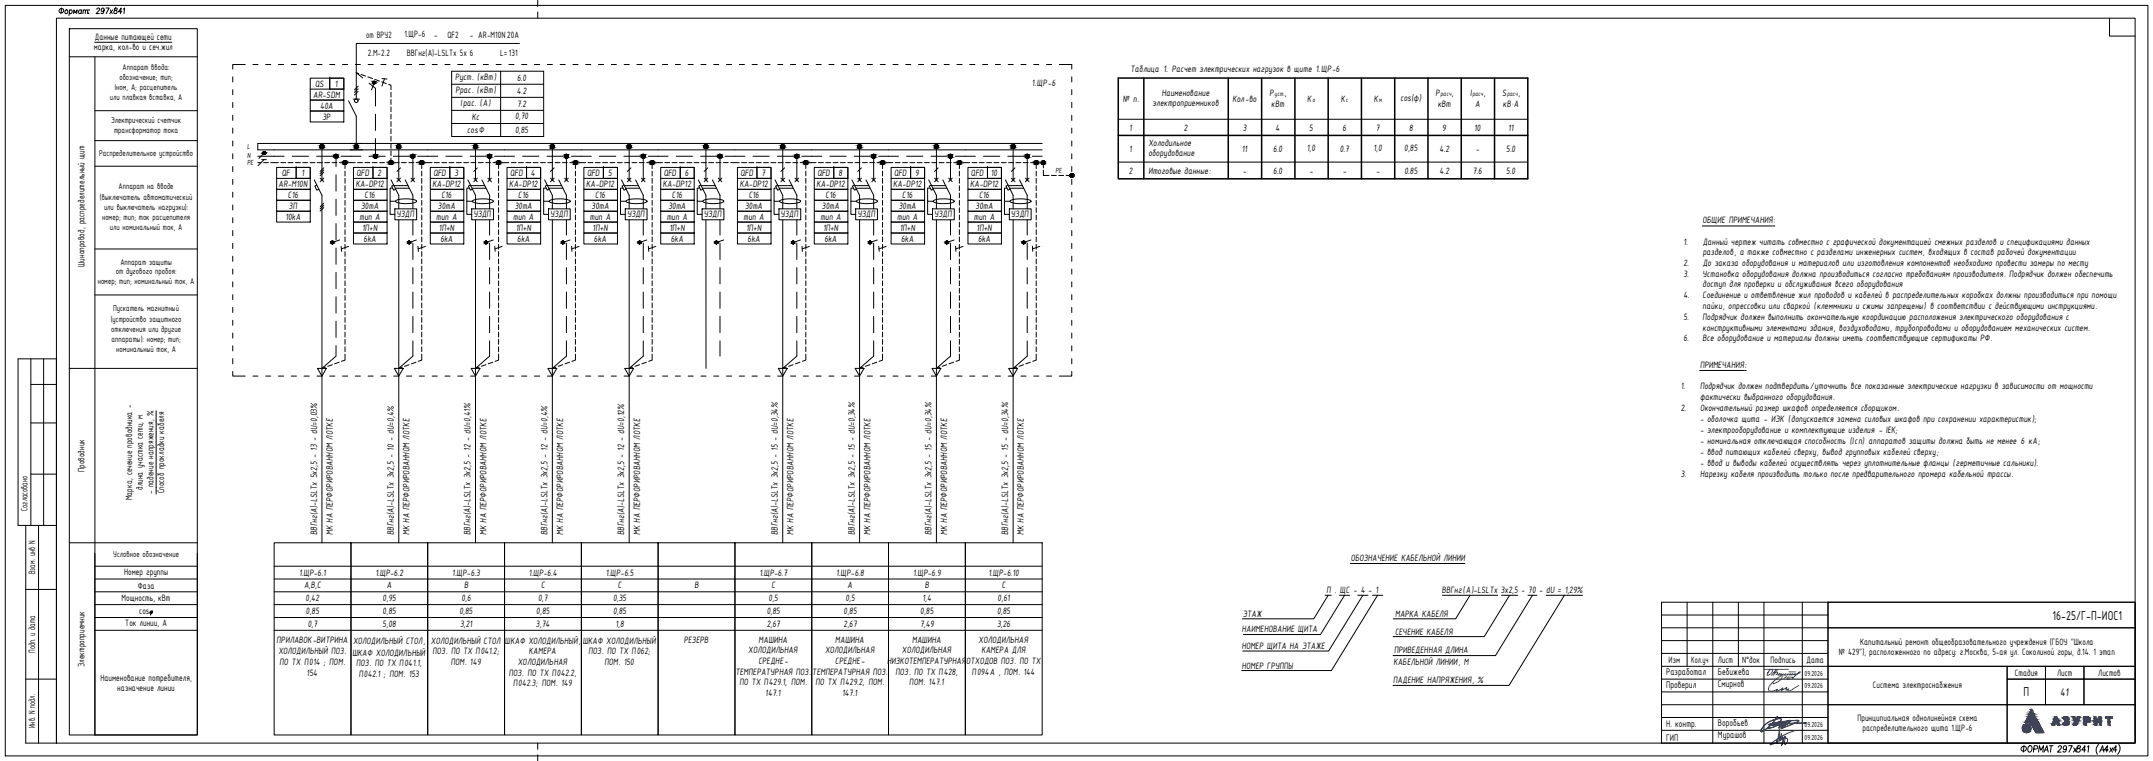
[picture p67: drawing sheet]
<svg xmlns="http://www.w3.org/2000/svg" width="841mm" height="297mm" viewBox="0 0 841 297" stroke-linecap="round" stroke-linejoin="round" font-family="sans-serif">
<defs><g id="words">
<g font-size="5.4">
<text x="801.7" y="241.8">16-25/Г-П-ИОС1</text>
<text x="790.4" y="271.8">П</text>
</g>
<text font-size="4.7" x="804.7" y="271.6">41</text>
<g font-size="4">
<text x="650.8" y="263.6">Разработал</text>
<text x="671.1" y="263.6">Бебижева</text>
<text x="650.8" y="268.7">Проверил</text>
<text x="671.1" y="268.3">Смирнов</text>
<text x="650.8" y="283.7">Н. контр.</text>
<text x="671.1" y="283.2">Воробьев</text>
<text x="650.8" y="289.3">ГИП</text>
<text x="671.1" y="288.2">Мурашов</text>
</g>
<g font-size="3.9">
<text x="37" y="15.5">Данные питающей сети</text>
<text x="143.1" y="14.9">от ВРУ2</text>
<text x="158" y="14.6">1.ЩР-6</text>
<text x="169.4" y="14.9">-</text>
<text x="174.8" y="14.9">QF2</text>
<text x="183.5" y="14.9">- AR-M10N 20А</text>
<text x="36.6" y="19.7">марка, кол-во и сеч.жил</text>
<text x="143.7" y="21.8">2.М-2.2</text>
<text x="158.9" y="21.8">BBГнг(А)-LSLTx 5x 6</text>
<text x="195.4" y="21.8">L=131</text>
<text x="441.6" y="28.1">Таблица 1. Расчет электрических нагрузок в щите 1.ЩР-6</text>
<text x="123.1" y="33.9">QS</text>
<text x="130.8" y="33.8">1</text>
<text x="177.8" y="31.4">Руст. (кВт)</text>
<text x="202" y="31.6">6.0</text>
<text x="403" y="33.4">1.ЩР-6</text>
<text x="122.4" y="38.2">AR-SDM</text>
<text x="177.9" y="36.4">Ррас. (кВт)</text>
<text x="179.9" y="41.6">Iрас. (А)</text>
<text x="201.9" y="36.7">4.2</text>
<text x="202" y="41.8">7.2</text>
<text x="438.6" y="39.7">№ п.</text>
<text x="450.2" y="41.5">электроприемников</text>
<text x="453.8" y="37.3">Наименование</text>
<text x="481.4" y="39.7">Кол-во</text>
<text x="495.9" y="37.7">Р</text>
<text x="496.6" y="41.9">кВт</text>
<text x="501.9" y="37.7">,</text>
<text x="510.7" y="39.7">К</text>
<text x="523.7" y="39.7">К</text>
<text x="536.6" y="39.7">К</text>
<text x="547.1" y="39.5">cos(φ)</text>
<text x="560.7" y="37.7">Р</text>
<text x="561.6" y="41.9">кВт</text>
<text x="567.2" y="37.7">,</text>
<text x="574.2" y="37.7">I</text>
<text x="576.2" y="41.9">А</text>
<text x="579.6" y="37.7">,</text>
<text x="586.7" y="37.7">S</text>
<text x="587.1" y="41.9">кВ·А</text>
<text x="593.2" y="37.7">,</text>
<text x="125" y="42.4">40А</text>
<text x="126" y="46.7">3P</text>
<text x="184.3" y="46.9">Кс</text>
<text x="201.2" y="46.6">0,70</text>
<text x="182.5" y="52">cosФ</text>
<text x="201.2" y="51.8">0,85</text>
<text x="441.1" y="51">1</text>
<text x="462.4" y="51">2</text>
<text x="485.4" y="51">3</text>
<text x="498.3" y="51">4</text>
<text x="511.4" y="51">5</text>
<text x="524.4" y="51">6</text>
<text x="537.4" y="51">7</text>
<text x="550.4" y="51">8</text>
<text x="563.4" y="51">9</text>
<text x="575.9" y="51">10</text>
<text x="589.1" y="51">11</text>
<text x="441.1" y="59.3">1</text>
<text x="448.6" y="56.9">Холодильное</text>
<text x="485.1" y="59.3">11</text>
<text x="497.4" y="59.3">6.0</text>
<text x="510.5" y="59.1">1,0</text>
<text x="523.4" y="59.3">0.7</text>
<text x="536.5" y="59.1">1,0</text>
<text x="548.5" y="59.1">0,85</text>
<text x="562.3" y="59.3">4.2</text>
<text x="576.6" y="59.3">-</text>
<text x="588.4" y="59.3">5.0</text>
<text x="448.6" y="61">оборудование</text>
<text x="110.1" y="68.7">QF</text>
<text x="117.7" y="68.7">1</text>
<text x="139.3" y="68.7">QFD</text>
<text x="147.5" y="68.7">2</text>
<text x="169.3" y="68.7">QFD</text>
<text x="177.5" y="68.7">3</text>
<text x="199.3" y="68.7">QFD</text>
<text x="207.4" y="68.7">4</text>
<text x="229.3" y="68.7">QFD</text>
<text x="237.5" y="68.7">5</text>
<text x="259.3" y="68.7">QFD</text>
<text x="267.5" y="68.7">6</text>
<text x="289.3" y="68.7">QFD</text>
<text x="297.5" y="68.7">7</text>
<text x="319.3" y="68.7">QFD</text>
<text x="327.5" y="68.7">8</text>
<text x="349.3" y="68.7">QFD</text>
<text x="357.5" y="68.7">9</text>
<text x="379.3" y="68.7">QFD</text>
<text x="387" y="68.7">10</text>
<text x="440.9" y="67.8">2</text>
<text x="448.6" y="67.8">Итоговые данные:</text>
<text x="485.5" y="67.8">-</text>
<text x="497.4" y="67.8">6.0</text>
<text x="511.5" y="67.8">-</text>
<text x="524.5" y="67.8">-</text>
<text x="537.5" y="67.8">-</text>
<text x="548.6" y="67.8">0.85</text>
<text x="562.3" y="67.8">4.2</text>
<text x="575.3" y="67.8">7.6</text>
<text x="588.4" y="67.8">5.0</text>
<text x="108.8" y="73">AR-M10N</text>
<text x="112.5" y="77.3">C16</text>
<text x="139" y="73">KA-DP12</text>
<text x="142.4" y="77.3">C16</text>
<text x="168.9" y="73">KA-DP12</text>
<text x="172.5" y="77.3">C16</text>
<text x="199" y="73">KA-DP12</text>
<text x="202.5" y="77.3">C16</text>
<text x="229" y="73">KA-DP12</text>
<text x="232.4" y="77.3">C16</text>
<text x="258.9" y="73">KA-DP12</text>
<text x="262.5" y="77.3">C16</text>
<text x="289" y="73">KA-DP12</text>
<text x="292.5" y="77.3">C16</text>
<text x="319" y="73">KA-DP12</text>
<text x="322.5" y="77.3">C16</text>
<text x="348.9" y="73">KA-DP12</text>
<text x="352.5" y="77.3">C16</text>
<text x="379" y="73">KA-DP12</text>
<text x="382.5" y="77.3">C16</text>
<text x="112.9" y="81.6">3П</text>
<text x="141.1" y="81.6">30mA</text>
<text x="171.1" y="81.6">30mA</text>
<text x="201.1" y="81.6">30mA</text>
<text x="231.1" y="81.6">30mA</text>
<text x="261.1" y="81.6">30mA</text>
<text x="291.1" y="81.6">30mA</text>
<text x="321.1" y="81.6">30mA</text>
<text x="351.1" y="81.6">30mA</text>
<text x="381.1" y="81.6">30mA</text>
<text x="111.5" y="85.8">10kA</text>
<text x="140.4" y="85.8">тип А</text>
<text x="154.9" y="84.7">УЗДП</text>
<text x="170.4" y="85.8">тип А</text>
<text x="184.9" y="84.7">УЗДП</text>
<text x="200.4" y="85.8">тип А</text>
<text x="214.9" y="84.7">УЗДП</text>
<text x="230.4" y="85.8">тип А</text>
<text x="244.9" y="84.7">УЗДП</text>
<text x="260.4" y="85.8">тип А</text>
<text x="274.9" y="84.7">УЗДП</text>
<text x="290.4" y="85.8">тип А</text>
<text x="304.9" y="84.7">УЗДП</text>
<text x="320.4" y="85.8">тип А</text>
<text x="334.9" y="84.7">УЗДП</text>
<text x="350.5" y="85.8">тип А</text>
<text x="364.9" y="84.7">УЗДП</text>
<text x="380.4" y="85.8">тип А</text>
<text x="394.9" y="84.7">УЗДП</text>
<text x="665.1" y="87.2">ОБЩИЕ ПРИМЕЧАНИЯ:</text>
<text x="141.5" y="90.1">1П+N</text>
<text x="142" y="94.3">6kA</text>
<text x="171.5" y="90.1">1П+N</text>
<text x="172" y="94.3">6kA</text>
<text x="201.5" y="90.1">1П+N</text>
<text x="202" y="94.3">6kA</text>
<text x="231.5" y="90.1">1П+N</text>
<text x="232" y="94.3">6kA</text>
<text x="261.5" y="90.1">1П+N</text>
<text x="262" y="94.3">6kA</text>
<text x="291.5" y="90.1">1П+N</text>
<text x="292" y="94.3">6kA</text>
<text x="321.5" y="90.1">1П+N</text>
<text x="322" y="94.3">6kA</text>
<text x="351.5" y="90.1">1П+N</text>
<text x="352" y="94.3">6kA</text>
<text x="381.5" y="90.1">1П+N</text>
<text x="382" y="94.3">6kA</text>
<text x="657.6" y="95.5">1.</text>
<text x="665.1" y="95.5">Данный чертеж читать совместно с графической документацией смежных разделов и спецификациями данных</text>
<text x="665.2" y="99.7">разделов, а также совместно с разделами инженерных систем, входящих в состав рабочей документации</text>
<text x="33" y="104.1" transform="rotate(-90 33 104.1)">Шинопровод, распределительный щит</text>
<text x="657.6" y="103.9">2.</text>
<text x="665.1" y="103.9">До заказа оборудования и материалов или изготовления компонентов необходимо провести замеры по месту</text>
<text x="657.6" y="108">3.</text>
<text x="665.1" y="108">Установка оборудования должна производиться согласно требованиям производителя. Подрядчик должен обеспечить</text>
<text x="665.1" y="112.2">доступ для проверки и обслуживания всего оборудования</text>
<text x="657.6" y="116.4">4.</text>
<text x="665.1" y="116.4">Соединение и ответвление жил проводов и кабелей в распределительных коробках должны производиться при помощи</text>
<text x="657.6" y="125">5.</text>
<text x="665.1" y="120.6">пайки, опрессовки или сваркой (клеммники и сжимы запрещены) в соответствии с действующими инструкциями.</text>
<text x="665.1" y="125">Подрядчик должен выполнить окончательную координацию расположения электрического оборудования с</text>
<text x="665.1" y="129.1">конструктивными элементами здания, воздуховодами, трубопроводами и оборудованием механических систем.</text>
<text x="657.6" y="133.3">6.</text>
<text x="665.1" y="133.3">Все оборудование и материалы должны иметь соответствующие сертификаты РФ.</text>
<text x="664.1" y="143.6">ПРИМЕЧАНИЯ:</text>
<text x="656.5" y="151.9">1.</text>
<text x="664.1" y="151.9">Подрядчик должен подтвердить/уточнить все показанные электрические нагрузки в зависимости от мощности</text>
<text x="656.5" y="160.3">2.</text>
<text x="664.1" y="160.3">Окончательный размер шкафов определяется сборщиком.</text>
<text x="664.2" y="156.1">фактически выбранного оборудования.</text>
<text x="664.1" y="164.5">- оболочка щита - ИЭК (допускается замена силовых шкафов при сохранении характеристик);</text>
<text x="664.1" y="168.9">- электрооборудование и комплектующие изделия - IEK;</text>
<text x="664.1" y="173.1">- номинальная отключающая способность (Iсn) аппаратов защиты должна быть не менее 6 кА;</text>
<text x="664.1" y="177.4">- ввод питающих кабелей сверху, вывод групповых кабелей сверху;</text>
<text x="33" y="184.2" transform="rotate(-90 33 184.2)">Проводник</text>
<text x="656.5" y="186">3.</text>
<text x="664.1" y="181.7">- ввод и выводы кабелей осуществлять через уплотнительные фланцы (герметичные сальники).</text>
<text x="664.1" y="186">Нарезку кабеля производить только после предварительного промера кабельной трассы.</text>
<text x="55.8" y="191.2" transform="rotate(-90 55.8 191.2)">длина участка сети, м</text>
<text x="51.7" y="195.3" transform="rotate(-90 51.7 195.3)">Марка, сечение проводника -</text>
<text x="60" y="192.9" transform="rotate(-90 60 192.9)">- падение напряжения, %</text>
<text x="64.2" y="192.6" transform="rotate(-90 64.2 192.6)">Способ прокладки кабеля</text>
<text x="10.8" y="199.4" transform="rotate(-90 10.8 199.4)">Согласовано</text>
<text x="123.9" y="208.9" transform="rotate(-90 123.9 208.9)">ВВГнг(А)-LSLTx 5x2,5 - 13 - dU=0,03%</text>
<text x="130" y="208.9" transform="rotate(-90 130 208.9)">МК НА ПЕРФОРИРОВАННОМ ЛОТКЕ</text>
<text x="153.8" y="208.9" transform="rotate(-90 153.8 208.9)">ВВГнг(А)-LSLTx 3x2,5 - 10 - dU=0,4%</text>
<text x="160" y="208.9" transform="rotate(-90 160 208.9)">МК НА ПЕРФОРИРОВАННОМ ЛОТКЕ</text>
<text x="183.8" y="208.9" transform="rotate(-90 183.8 208.9)">ВВГнг(А)-LSLTx 3x2,5 - 12 - dU=0,41%</text>
<text x="190" y="208.9" transform="rotate(-90 190 208.9)">МК НА ПЕРФОРИРОВАННОМ ЛОТКЕ</text>
<text x="213.9" y="208.9" transform="rotate(-90 213.9 208.9)">ВВГнг(А)-LSLTx 3x2,5 - 12 - dU=0,4%</text>
<text x="220" y="208.9" transform="rotate(-90 220 208.9)">МК НА ПЕРФОРИРОВАННОМ ЛОТКЕ</text>
<text x="243.9" y="208.9" transform="rotate(-90 243.9 208.9)">ВВГнг(А)-LSLTx 3x2,5 - 12 - dU=0,12%</text>
<text x="250" y="208.9" transform="rotate(-90 250 208.9)">МК НА ПЕРФОРИРОВАННОМ ЛОТКЕ</text>
<text x="303.9" y="208.9" transform="rotate(-90 303.9 208.9)">ВВГнг(А)-LSLTx 3x2,5 - 15 - dU=0,34%</text>
<text x="310" y="208.9" transform="rotate(-90 310 208.9)">МК НА ПЕРФОРИРОВАННОМ ЛОТКЕ</text>
<text x="333.9" y="208.9" transform="rotate(-90 333.9 208.9)">ВВГнг(А)-LSLTx 3x2,5 - 15 - dU=0,34%</text>
<text x="340" y="208.9" transform="rotate(-90 340 208.9)">МК НА ПЕРФОРИРОВАННОМ ЛОТКЕ</text>
<text x="363.8" y="208.9" transform="rotate(-90 363.8 208.9)">ВВГнг(А)-LSLTx 3x2,5 - 15 - dU=0,34%</text>
<text x="370" y="208.9" transform="rotate(-90 370 208.9)">МК НА ПЕРФОРИРОВАННОМ ЛОТКЕ</text>
<text x="393.9" y="208.9" transform="rotate(-90 393.9 208.9)">ВВГнг(А)-LSLTx 3x2,5 - 15 - dU=0,34%</text>
<text x="400" y="208.9" transform="rotate(-90 400 208.9)">МК НА ПЕРФОРИРОВАННОМ ЛОТКЕ</text>
<text x="527.6" y="218.9">ОБОЗНАЧЕНИЕ КАБЕЛЬНОЙ ЛИНИИ</text>
<text x="13.8" y="224.1" transform="rotate(-90 13.8 224.1)">Взам. инв N</text>
<text x="48.5" y="224.4">Номер группы</text>
<text x="116.9" y="224.6">1.ЩР-6.1</text>
<text x="146.7" y="224.6">1.ЩР-6.2</text>
<text x="176.7" y="224.6">1.ЩР-6.3</text>
<text x="206.6" y="224.6">1.ЩР-6.4</text>
<text x="236.7" y="224.6">1.ЩР-6.5</text>
<text x="296.7" y="224.6">1.ЩР-6.7</text>
<text x="326.7" y="224.6">1.ЩР-6.8</text>
<text x="356.7" y="224.6">1.ЩР-6.9</text>
<text x="386.2" y="224.6">1.ЩР-6.10</text>
<text x="53.8" y="229.8">Фаза</text>
<text x="118.8" y="229.6">A,B,C</text>
<text x="151.1" y="229.6">A</text>
<text x="181.3" y="229.6">B</text>
<text x="211.4" y="229.6">C</text>
<text x="241.3" y="229.6">С</text>
<text x="271.3" y="229.6">В</text>
<text x="301.4" y="229.6">C</text>
<text x="331.1" y="229.6">А</text>
<text x="361.3" y="229.6">В</text>
<text x="391.4" y="229.6">C</text>
<text x="518.1" y="231.3">П . ЩС - 4 - 1</text>
<text x="563.2" y="231.4">ВВГнг(А)-LSLTx 3x2,5 - 70 - dU = 1,29%</text>
<text x="47.5" y="234.5">Мощность, кВт</text>
<text x="54.4" y="239.5">cos</text>
<text x="119.4" y="234.6">0,42</text>
<text x="119.5" y="239.6">0,85</text>
<text x="149.5" y="239.6">0,85</text>
<text x="149.5" y="234.6">0,95</text>
<text x="179.5" y="239.6">0,85</text>
<text x="180.2" y="234.6">0,6</text>
<text x="209.5" y="239.6">0,85</text>
<text x="210.2" y="234.6">0,7</text>
<text x="239.5" y="239.6">0,85</text>
<text x="239.5" y="234.6">0,35</text>
<text x="299.5" y="239.6">0,85</text>
<text x="300.2" y="234.6">0,5</text>
<text x="329.5" y="239.6">0,85</text>
<text x="330.2" y="234.6">0,5</text>
<text x="359.5" y="239.6">0,85</text>
<text x="360.3" y="234.6">1,4</text>
<text x="389.5" y="239.6">0,85</text>
<text x="389.7" y="234.6">0,61</text>
<text x="48.9" y="244.5">Ток линии, А</text>
<text x="120.2" y="244.6">0,7</text>
<text x="149.5" y="244.6">5,08</text>
<text x="179.7" y="244.6">3,21</text>
<text x="209.4" y="244.6">3,74</text>
<text x="240.4" y="244.6">1,8</text>
<text x="299.5" y="244.6">2,67</text>
<text x="329.5" y="244.6">2,67</text>
<text x="359.4" y="244.6">7,49</text>
<text x="389.5" y="244.6">3,26</text>
<text x="485.5" y="240.9">ЭТАЖ</text>
<text x="545" y="240.9">МАРКА КАБЕЛЯ</text>
<text x="108.1" y="250.8">ПРИЛАВОК-ВИТРИНА</text>
<text x="137.9" y="251.3">ХОЛОДИЛЬНЫЙ СТОЛ,</text>
<text x="168.3" y="251.3">ХОЛОДИЛЬНЫЙ СТОЛ</text>
<text x="197.3" y="251.3">ШКАФ ХОЛОДИЛЬНЫЙ,</text>
<text x="227.7" y="251.3">ШКАФ ХОЛОДИЛЬНЫЙ</text>
<text x="267.1" y="250.8">РЕЗЕРВ</text>
<text x="296.3" y="250.8">МАШИНА</text>
<text x="326.3" y="250.8">МАШИНА</text>
<text x="356.3" y="250.8">МАШИНА</text>
<text x="382.3" y="250.8">ХОЛОДИЛЬНАЯ</text>
<text x="485.1" y="246.7">НАИМЕНОВАНИЕ ЩИТА</text>
<text x="544.9" y="247.8">СЕЧЕНИЕ КАБЕЛЯ</text>
<text x="726.6" y="251.8">Капитальный ремонт общеобразовательного учреждения (ГБОУ &quot;Школа</text>
<text x="13.8" y="254.8" transform="rotate(-90 13.8 254.8)">Подп. и дата</text>
<text x="108.7" y="255.5">ХОЛОДИЛЬНЫЙ ПОЗ.</text>
<text x="137.7" y="256">ШКАФ ХОЛОДИЛЬНЫЙ</text>
<text x="169" y="255.5">ПОЗ. ПО ТХ П041.2;</text>
<text x="206.6" y="255.5">КАМЕРА</text>
<text x="229.9" y="255.5">ПОЗ. ПО ТХ П062;</text>
<text x="292.3" y="255">ХОЛОДИЛЬНАЯ</text>
<text x="322.3" y="255">ХОЛОДИЛЬНАЯ</text>
<text x="352.3" y="255">ХОЛОДИЛЬНАЯ</text>
<text x="383.4" y="255">КАМЕРА ДЛЯ</text>
<text x="485" y="253.2">НОМЕР ЩИТА НА ЭТАЖЕ</text>
<text x="544.6" y="254.9">ПРИВЕДЕННАЯ ДЛИНА</text>
<text x="718.3" y="255.8">№ 429&quot;), расположенного по адресу: г.Москва, 5-ая ул. Соколиной горы, д.14. 1 этап</text>
<text x="33" y="260.3" transform="rotate(-90 33 260.3)">Электроприемник</text>
<text x="109.2" y="259.7">ПО ТХ П014 ; ПОМ.</text>
<text x="119.8" y="263.8">154</text>
<text x="139.2" y="260.1">ПОЗ. ПО ТХ П041.1,</text>
<text x="176.1" y="259.7">ПОМ. 149</text>
<text x="198.7" y="263.8">ПОЗ. ПО ТХ П042.2,</text>
<text x="202.3" y="259.7">ХОЛОДИЛЬНАЯ</text>
<text x="236.2" y="259.7">ПОМ. 150</text>
<text x="287.3" y="263.3">ТЕМПЕРАТУРНАЯ ПОЗ.</text>
<text x="296.3" y="259.2">СРЕДНЕ-</text>
<text x="317.3" y="263.3">ТЕМПЕРАТУРНАЯ ПОЗ.</text>
<text x="326.3" y="259.2">СРЕДНЕ-</text>
<text x="346.6" y="259.2">НИЗКОТЕМПЕРАТУРНАЯ</text>
<text x="349.8" y="263.3">ПОЗ. ПО ТХ П428,</text>
<text x="377.4" y="259.2">ОТХОДОВ ПОЗ. ПО ТХ</text>
<text x="379.7" y="263.3">П094А , ПОМ. 144</text>
<text x="485.1" y="261">НОМЕР ГРУППЫ</text>
<text x="544.3" y="259.6">КАБЕЛЬНОЙ ЛИНИИ, М</text>
<text x="651.8" y="258.8">Изм</text>
<text x="660.6" y="258.8">Кол.уч</text>
<text x="671.1" y="258.8">Лист</text>
<text x="680.5" y="258.8">N°док</text>
<text x="691.6" y="258.8">Подпись</text>
<text x="705.6" y="258.6">Дата</text>
<text x="787" y="263.8">Стадия</text>
<text x="803.6" y="263.8">Лист</text>
<text x="819.6" y="263.8">Листов</text>
<text x="39.2" y="265.6">Наименование потребителя,</text>
<text x="45.8" y="269.8">назначение линии</text>
<text x="140.2" y="264.3">П042.1 ; ПОМ. 153</text>
<text x="200.5" y="268">П042.3; ПОМ. 149</text>
<text x="288.8" y="267.5">ПО ТХ П429.1, ПОМ.</text>
<text x="318.6" y="267.5">ПО ТХ П429.2, ПОМ.</text>
<text x="355.2" y="267.5">ПОМ. 147.1</text>
<text x="544.3" y="266.8">ПАДЕНИЕ НАПРЯЖЕНИЯ, %</text>
<text x="731.6" y="268.4">Система электроснабжения</text>
<text x="298.9" y="271.6">147.1</text>
<text x="329" y="271.6">147.1</text>
<text x="725.5" y="281.3">Принципиальная однолинейная схема</text>
<text x="13.8" y="284.2" transform="rotate(-90 13.8 284.2)">Инв. N подл.</text>
<text x="727.5" y="285.5">распределительного щита 1.ЩР-6</text>
</g>
<g font-size="3.6">
<text x="47.9" y="27.5">Аппарат ввода:</text>
<text x="44.9" y="35.2">Iном, А; расцепитель</text>
<text x="46.6" y="31.4">обозначение; тип;</text>
<text x="42.9" y="39">или плавкая вставка, А</text>
<text x="43.4" y="47.9">Электрический счетчик</text>
<text x="44.6" y="51.8">трансформатор тока</text>
<text x="38.7" y="60.9">Распределительное устройство</text>
<text x="46.3" y="73.9">Аппарат на вводе</text>
<text x="39" y="78">(выключатель автоматический</text>
<text x="40.6" y="82.1">или выключатель нагрузки):</text>
<text x="39.9" y="85.9">номер; тип; ток расцепителя</text>
<text x="42.9" y="89.7">или номинальный ток, А</text>
<text x="45.2" y="107.1">от дугового пробоя:</text>
<text x="47" y="103.3">Аппарат защиты</text>
<text x="38.2" y="111">номер; тип; номинальный ток, А</text>
<text x="43.3" y="125.6">(устройство защитного</text>
<text x="44.2" y="121.6">Пускатель магнитный</text>
<text x="43.4" y="129.5">отключения или другие</text>
<text x="43.5" y="133.5">аппараты): номер; тип;</text>
<text x="45.4" y="137.4">номинальный ток, А</text>
<text x="44.3" y="217.6">Условное обозначение</text>
</g>
<g font-size="3.1">
<text x="96.5" y="58.2">L</text>
<text x="96.5" y="61.7">N</text>
<text x="96.5" y="64.5">PE</text>
<text x="412.3" y="67.7">PE</text>
<text x="704.9" y="263.7">09.2026</text>
<text x="704.9" y="268.7">09.2026</text>
<text x="704.9" y="283.7">09.2026</text>
<text x="704.9" y="288.7">09.2026</text>
</g>
<g font-size="2.8">
<text x="497.9" y="37.7">уст.</text>
<text x="512.7" y="39.7">о</text>
<text x="525.8" y="39.7">с</text>
<text x="538.6" y="39.7">м</text>
<text x="562.7" y="37.7">расч</text>
<text x="575.2" y="37.7">расч</text>
<text x="588.7" y="37.7">расч</text>
</g>
</g></defs>
<!-- layer: 0 -->
<g fill="none" stroke="#000" stroke-width=".39">
<path d="M27.1 11.2h50v275.7h-50zM37 16.5h30.1M202.9 17h-63.7v21.7M27.1 22.2h50M37.1 22.2v264.7h40v-70.9M121.2 30.5h13.1v8.6h-13.1zM121.2 39.1h13.1v4.2h-13.1zM121.2 34.8h13.1M128.8 30.5h.1M128.8 30.5h5.5v4.3h-5.5zM128.8 30.5v4.3M136.2 39.4l3 6v11.8"/>
<path d="M138 38.7h2.4M139.9 33.6l-1.4 1.5M139.9 34.7l-1.4 1.4M139.9 35.7l-1.4 1.4M146.2 32.2l-1.1 2.9M149.2 30.7l2 .1M150.2 30.8l-1 2.8M37.1 54.9h40M37.1 43.2h40M107.1 56h-6.4v2.5h6.4M121.2 43.3h13.1v4.3h-13.1zM136.8 56h4.8"/>
<path d="M136.8 58.5h4.8M37.1 64.9h40M102.3 62.3h1.7M102.9 60.1l-1.8 1.7M103.2 62.3l-2.4 2.4M37.1 97.2h40M37.1 115.1h40M27.1 143.8h50M61 160.3v32.6M27.1 211.9h50M37.1 236h40M37.1 231h40"/>
<path d="M37.1 226h40M37.1 221h40M58.9 238.5a.5 .5 0 0 0-.4 .6 .5 .5 0 0 0 .5 .4l.5-.5-.1-.6-.6 1.6 .3-1.1 .2-.4 .2 .1M59.5 239l-.5 .4-.4-.2M37.1 246h40M37.1 241h40"/>
<circle cx="139.2" cy="39.3" r=".7"/>
<circle cx="146.1" cy="32.2" r=".49"/>
<circle cx="103.2" cy="59.7" r=".53"/>
<circle cx="139.2" cy="57.2" r=".74"/>
<circle cx="146.6" cy="61" r=".74"/>
<circle cx="152.7" cy="63.5" r=".74"/>
</g>
<g fill="#000" stroke="#000" stroke-width=".39">
<path d="M146 31.8h.3z"/>
<path d="M146 31.8h.4zM145.9 31.8h.5z"/>
<path d="M146 32.7h.3zM146 32.7l.2 .1z"/>
<path d="M145.9 31.8h.6zM145.9 31.8h.6z"/>
<path d="M145.9 32.7h.5zM145.9 32.7h.4z"/>
<path d="M145.9 31.8l.6 .1zM145.8 31.9h.7z"/>
<path d="M145.9 32.6h.6zM145.9 32.6l.5 .1z"/>
<path d="M145.8 31.9l.8 .1zM145.8 31.9l.8 .1z"/>
<path d="M145.8 32.6h.7zM145.8 32.6h.7z"/>
<path d="M145.7 32l.9 .1zM145.7 32l.9 .1z"/>
<path d="M145.7 32.5h.9zM145.7 32.5l.8 .1z"/>
<path d="M145.7 32.1l.9 .1zM145.7 32.1l.9 .1z"/>
<path d="M145.7 32.2h1zM145.7 32.2h1z"/>
<path d="M145.7 32.3l.9 .1zM145.7 32.3l.9 .1z"/>
<path d="M145.7 32.4h.9zM145.7 32.4l.9 .1z"/>
<path d="M145.7 32.2h1zM145.7 32.2l.9 .1z"/>
<path d="M103.2 59.2l.2 .1zM103.1 59.3h.3z"/>
<path d="M103.1 59.3h.3zM103 59.3h.4z"/>
<path d="M103 59.3h.5zM102.9 59.3h.6z"/>
<path d="M102.9 59.3l.7 .1zM102.8 59.4h.8z"/>
<path d="M102.8 59.4l.9 .1zM102.8 59.4l.9 .1z"/>
<path d="M102.8 59.5h.9zM102.8 59.5h.9z"/>
<path d="M102.7 59.5l1 .1zM102.7 59.5l1 .1z"/>
<path d="M102.7 59.6l1 .2zM102.7 59.6l1 .2z"/>
<path d="M102.7 59.8l1 .1zM102.7 59.8l1 .1z"/>
<path d="M102.7 59.9h1zM102.7 59.9l1 .1z"/>
<path d="M102.7 59.8h1zM102.7 59.8h1z"/>
<path d="M138.4 57.2h1.5zM138.5 57.3l1.4-.1z"/>
<path d="M138.5 57.1h1.4zM138.4 57.2l1.5-.1z"/>
<path d="M138.5 57.3h1.4zM138.5 57.5l1.4-.2z"/>
<path d="M138.5 57h1.4zM138.5 57.1h1.4z"/>
<path d="M138.5 57.5h1.4zM138.5 57.6l1.4-.1z"/>
<path d="M138.5 56.8h1.3zM138.5 57h1.4z"/>
<path d="M138.5 57.6h1.3zM138.6 57.7l1.2-.1z"/>
<path d="M138.6 56.7h1.1zM138.5 56.8h1.3z"/>
<path d="M138.6 57.7h1.1zM138.7 57.8l1-.1z"/>
<path d="M138.7 56.6h.9zM138.6 56.7h1.1z"/>
<path d="M138.7 57.8h.9zM138.8 57.9l.8-.1z"/>
<path d="M138.7 56.6l.8-.1zM138.7 56.6h.9z"/>
<path d="M138.8 57.9h.7zM139 57.9h.5z"/>
<path d="M138.8 56.5h.6zM138.8 56.5h.7z"/>
<path d="M139 57.9h.4zM139.1 58l.3-.1z"/>
<path d="M139 56.5h.3zM139 56.5h.4z"/>
<path d="M103.1 60.2h.3zM103.1 60.2l.2 .1z"/>
<path d="M103 60.2h.4zM103 60.2h.4z"/>
<path d="M102.9 60.1h.6zM102.9 60.1l.5 .1z"/>
<path d="M102.8 60.1h.8zM102.8 60.1h.7z"/>
<path d="M102.8 60h.9zM102.8 60l.8 .1z"/>
<path d="M146 60.9h1.4zM146 61l1.4-.1z"/>
<path d="M146 61h1.4zM146 61.1l1.4-.1z"/>
<path d="M146 61.1h1.4zM146 61.2l1.4-.1z"/>
<path d="M146 60.7h1.4zM146 60.9h1.4z"/>
<path d="M146 61.2h1.4zM146 61.4l1.4-.2z"/>
<path d="M146 60.6h1.3zM146 60.7h1.4z"/>
<path d="M146 61.4h1.3zM146.1 61.5l1.2-.1z"/>
<path d="M146.1 60.5h1.1zM146 60.6h1.3z"/>
<path d="M146.1 61.5h1.1zM146.2 61.6l1-.1z"/>
<path d="M146.1 60.5l1-.1zM146.1 60.5h1.1z"/>
<path d="M146.2 61.6h.9zM146.3 61.7l.8-.1z"/>
<path d="M146.3 60.3h.7zM146.2 60.4h.9z"/>
<path d="M146.3 61.7h.7zM146.5 61.7h.5z"/>
<path d="M146.3 60.3h.6zM146.3 60.3h.7z"/>
<path d="M146.5 61.7h.4zM146.6 61.7h.3z"/>
<path d="M146.5 60.3l.3-.1zM146.5 60.3h.4z"/>
<path d="M152 63.5h1.5zM152 63.6l1.5-.1z"/>
<path d="M152 63.4h1.5zM152 63.5l1.5-.1z"/>
<path d="M152 63.6h1.5zM152 63.7l1.5-.1z"/>
<path d="M152 63.2h1.4zM152 63.4h1.5z"/>
<path d="M152 63.7h1.4zM152.1 63.9l1.3-.2z"/>
<path d="M152.1 63.1h1.3zM152 63.2h1.4z"/>
<path d="M152.1 63.9h1.3zM152.2 64l1.2-.1z"/>
<path d="M152.2 63h1.1zM152.1 63.1h1.3z"/>
<path d="M152.2 64h1.1zM152.3 64.1l1-.1z"/>
<path d="M152.2 63l1-.1zM152.2 63h1.1z"/>
<path d="M152.3 64.1h.9zM152.4 64.2l.8-.1z"/>
<path d="M152.4 62.8h.7zM152.3 62.9h.9z"/>
<path d="M152.4 64.2h.7zM152.5 64.2h.6z"/>
<path d="M152.4 62.8h.5zM152.4 62.8h.7z"/>
<path d="M152.5 64.2h.4zM152.7 64.2h.2z"/>
<path d="M152.5 62.8l.3-.1zM152.5 62.8h.4z"/>
</g>
<!-- layer: E-N_DASHDOT -->
<g fill="none" stroke="#000" stroke-width=".39">
<path d="M139.2 28.4l2.5 2M144.2 32.5l2.5 2v6.9M146.7 44.6v6.3M146.7 54.1v6.9M100.7 61h10.3M114.2 61h6.3M123.7 61h6.3M131.3 61v4.1M131.3 68.2v6.4M131.3 77.8v6.3M133.2 61h7.8M144.1 61h6.4"/>
<path d="M153.7 61h6.3M161.3 61v9.2M161.3 76.2v5.3M163.2 61h7.8M174.1 61h6.4M183.7 61h6.3M191.2 61v9.2M191.2 76.2v5.3M193.2 61h7.8M204.2 61h6.3M213.7 61h6.3M221.3 61v9.2"/>
<path d="M221.3 76.2v5.3M223.2 61h7.8M234.1 61h6.4M243.7 61h6.3M251.3 61v9.2M251.3 76.2v5.3M253.2 61h7.8M264.1 61h6.4M273.7 61h6.3M281.2 61v9.2M281.2 76.2v5.3M283.2 61h7.8"/>
<path d="M294.2 61h6.3M303.7 61h6.3M311.3 61v9.2M311.3 76.2v5.3M313.2 61h7.8M324.2 61h6.3M333.7 61h6.3M341.3 61v9.2M341.3 76.2v5.3M343.2 61h7.8M354.1 61h6.4M363.7 61h6.3"/>
<path d="M371.3 61v9.2M371.3 76.2v5.3M373.2 61h7.8M384.2 61h6.3M393.7 61h6.3M401.3 61v9.2M401.3 76.2v5.3M403.2 61h3.9M131.3 87.3v6.3M131.3 96.8v6.4M161.3 85.8v6M161.3 94.9v6.4"/>
<path d="M191.2 85.8v6M191.2 94.9v6.4M221.3 85.8v6M221.3 94.9v6.4M251.3 85.8v6M251.3 94.9v6.4M281.2 85.8v6M281.2 94.9v6.4M311.3 85.8v6M311.3 94.9v6.4M341.3 85.8v6M341.3 94.9v6.4"/>
<path d="M371.3 85.8v6M371.3 94.9v6.4M401.3 85.8v6M401.3 94.9v6.4M131.3 106.3v6.4M131.3 115.9v6.3M161.3 104.5v6.3M161.3 114v6.3M191.2 104.5v6.3M191.2 114v6.3M221.3 104.5v6.3M221.3 114v6.3"/>
<path d="M251.3 104.5v6.3M251.3 114v6.3M281.2 104.5v6.3M281.2 114v6.3M311.3 104.5v6.3M311.3 114v6.3M341.3 104.5v6.3M341.3 114v6.3M371.3 104.5v6.3M371.3 114v6.3M401.3 104.5v6.3M401.3 114v6.3"/>
<path d="M131.3 134.9v4.1l-5.5 4.8M131.3 125.4v6.3M161.3 123.5v6.4M161.3 133v6l-5.5 4.8M191.2 123.5v6.4M191.2 133v6l-5.5 4.8M221.3 123.5v6.4M221.3 133v6l-5.5 4.8M251.3 123.5v6.4M251.3 133v6l-5.5 4.8M281.2 123.5v6.4M281.2 133v6"/>
<path d="M311.3 123.5v6.4M311.3 133v6l-5.5 4.8M341.3 123.5v6.4M341.3 133v6l-5.5 4.8M371.3 123.5v6.4M371.3 133v6l-5.5 4.8M401.3 123.5v6.4M401.3 133v6l-5.5 4.8"/>
</g>
<!-- layer: E-PE_DASHDOT -->
<g fill="none" stroke="#000" stroke-width=".39">
<path d="M139.2 28.4l1 .3M141 29.1l1.8 .6M143.7 30l1.8 .7M146.4 31l1.8 .7M149.1 31.9l1.8 .7M151.8 32.9l.9 .4v1.7M152.7 36v1.9M152.7 38.8v2M152.7 41.7v1.9M152.7 44.6v1.9M152.7 47.4v1.9M152.7 50.3v1.9"/>
<path d="M152.7 53.2v1.9M152.7 56v1.9M152.7 58.9v1.9M100.7 63.5h1.3M102.9 63.5h1.9M105.8 63.5h2.9M109.7 63.5h1.9M112.6 63.5h1.9M115.4 63.5h1.9M118.3 63.5h1.9M121.1 63.5h1.9M124 63.5h1.9"/>
<path d="M126.9 63.5h1.9M129.7 63.5h1.9M132.6 63.5h1.9M134.8 63.5v2.3M134.8 66.8v1.9M134.8 69.6v1.9M134.8 72.5v1.9M134.8 75.3v1.9M134.8 78.2v1.9M135.4 63.5h3.4M139.7 63.5h1.9M142.6 63.5h1.9"/>
<path d="M145.4 63.5h1.9M148.3 63.5h1.9M151.1 63.5h1.9M152.7 61.7v1.8M154 63.5h1.9M156.8 63.5h1.9M159.7 63.5h1.9M162.5 63.5h2M164.7 63.5v2.3M164.7 66.8v1.9M164.7 69.6v1.9M164.7 72.5v1.9"/>
<path d="M164.7 75.3v1.9M164.7 78.2v1.9M165.4 63.5h3.4M169.7 63.5h1.9M172.6 63.5h1.9M175.4 63.5h1.9M178.3 63.5h1.9M181.1 63.5h1.9M184 63.5h1.9M186.8 63.5h2M189.7 63.5h1.9M192.6 63.5h1.9"/>
<path d="M194.8 63.5v2.3M194.8 66.8v1.9M194.8 69.6v1.9M194.8 72.5v1.9M194.8 75.3v1.9M194.8 78.2v1.9M195.4 63.5h3.3M199.7 63.5h1.9M202.6 63.5h1.9M205.4 63.5h1.9M208.3 63.5h1.9M211.1 63.5h1.9"/>
<path d="M214 63.5h1.9M216.9 63.5h1.9M219.7 63.5h1.9M222.6 63.5h1.9M224.8 63.5v2.3M224.8 66.8v1.9M224.8 69.6v1.9M224.8 72.5v1.9M224.8 75.3v1.9M224.8 78.2v1.9M225.4 63.5h3.4M229.7 63.5h1.9"/>
<path d="M232.6 63.5h1.9M235.4 63.5h1.9M238.3 63.5h1.9M241.2 63.5h1.9M244 63.5h1.9M246.9 63.5h1.9M249.7 63.5h1.9M252.6 63.5h1.9M254.7 63.5v2.3M254.7 66.8v1.9M254.7 69.6v1.9M254.7 72.5v1.9"/>
<path d="M254.7 75.3v1.9M254.7 78.2v1.9M255.4 63.5h3.4M259.7 63.5h1.9M262.6 63.5h1.9M265.4 63.5h1.9M268.3 63.5h1.9M271.1 63.5h1.9M274 63.5h1.9M276.8 63.5h2M279.7 63.5h1.9M282.6 63.5h1.9"/>
<path d="M285.4 63.5h3.3M289.7 63.5h1.9M292.6 63.5h1.9M295.4 63.5h1.9M298.3 63.5h1.9M301.1 63.5h2M304 63.5h1.9M306.9 63.5h1.9M309.7 63.5h1.9M312.6 63.5h1.9M314.8 63.5v2.3M314.8 66.8v1.9"/>
<path d="M314.8 69.6v1.9M314.8 72.5v1.9M314.8 75.3v1.9M314.8 78.2v1.9M315.4 63.5h3.4M319.7 63.5h1.9M322.6 63.5h1.9M325.4 63.5h1.9M328.3 63.5h1.9M331.2 63.5h1.9M334 63.5h1.9M336.9 63.5h1.9"/>
<path d="M339.7 63.5h1.9M342.6 63.5h1.9M344.7 63.5v2.3M344.7 66.8v1.9M344.7 69.6v1.9M344.7 72.5v1.9M344.7 75.3v1.9M344.7 78.2v1.9M345.4 63.5h3.4M349.7 63.5h1.9M352.6 63.5h1.9M355.4 63.5h1.9"/>
<path d="M358.3 63.5h1.9M361.1 63.5h1.9M364 63.5h1.9M366.8 63.5h2M369.7 63.5h1.9M372.6 63.5h1.9M374.8 63.5v2.3M374.8 66.8v1.9M374.8 69.6v1.9M374.8 72.5v1.9M374.8 75.3v1.9M374.8 78.2v1.9"/>
<path d="M375.4 63.5h3.3M379.7 63.5h1.9M382.6 63.5h1.9M385.4 63.5h1.9M388.3 63.5h1.9M391.1 63.5h2M394 63.5h1.9M396.9 63.5h1.9M399.7 63.5h1.9M402.6 63.5h1.9M404.8 63.5v2.3M404.8 66.8v1.9"/>
<path d="M404.8 69.6v1.9M404.8 72.5v1.9M404.8 75.3v1.9M404.8 78.2v1.9M405.4 63.5h1.7M134.8 81.1v1.9M134.8 83.9v1.9M134.8 86.8v1.9M134.8 89.6v2M134.8 92.5v1.9M134.8 95.4v1.9M134.8 98.2v1.9"/>
<path d="M164.7 81.1v1.9M164.7 83.9v1.9M164.7 86.8v1.9M164.7 89.6v2M164.7 92.5v1.9M164.7 95.4v1.9M164.7 98.2v1.9M194.8 81.1v1.9M194.8 83.9v1.9M194.8 86.8v1.9M194.8 89.6v2M194.8 92.5v1.9"/>
<path d="M194.8 95.4v1.9M194.8 98.2v1.9M224.8 81.1v1.9M224.8 83.9v1.9M224.8 86.8v1.9M224.8 89.6v2M224.8 92.5v1.9M224.8 95.4v1.9M224.8 98.2v1.9M254.7 81.1v1.9M254.7 83.9v1.9M254.7 86.8v1.9"/>
<path d="M254.7 89.6v2M254.7 92.5v1.9M254.7 95.4v1.9M254.7 98.2v1.9M314.8 81.1v1.9M314.8 83.9v1.9M314.8 86.8v1.9M314.8 89.6v2M314.8 92.5v1.9M314.8 95.4v1.9M314.8 98.2v1.9M344.7 81.1v1.9"/>
<path d="M344.7 83.9v1.9M344.7 86.8v1.9M344.7 89.6v2M344.7 92.5v1.9M344.7 95.4v1.9M344.7 98.2v1.9M374.8 81.1v1.9M374.8 83.9v1.9M374.8 86.8v1.9M374.8 89.6v2M374.8 92.5v1.9M374.8 95.4v1.9"/>
<path d="M374.8 98.2v1.9M404.8 81.1v1.9M404.8 83.9v1.9M404.8 86.8v1.9M404.8 89.6v2M404.8 92.5v1.9M404.8 95.4v1.9M404.8 98.2v1.9M134.8 101.1v1.9M134.8 103.9v1.9M134.8 106.8v1.9M134.8 109.6v1.9"/>
<path d="M134.8 112.5v1.9M134.8 115.3v1.9M134.8 118.2v1.9M164.7 101.1v1.9M164.7 103.9v1.9M164.7 106.8v1.9M164.7 109.6v1.9M164.7 112.5v1.9M164.7 115.3v1.9M164.7 118.2v1.9M194.8 101.1v1.9M194.8 103.9v1.9"/>
<path d="M194.8 106.8v1.9M194.8 109.6v1.9M194.8 112.5v1.9M194.8 115.3v1.9M194.8 118.2v1.9M224.8 101.1v1.9M224.8 103.9v1.9M224.8 106.8v1.9M224.8 109.6v1.9M224.8 112.5v1.9M224.8 115.3v1.9M224.8 118.2v1.9"/>
<path d="M254.7 101.1v1.9M254.7 103.9v1.9M254.7 106.8v1.9M254.7 109.6v1.9M254.7 112.5v1.9M254.7 115.3v1.9M254.7 118.2v1.9M314.8 101.1v1.9M314.8 103.9v1.9M314.8 106.8v1.9M314.8 109.6v1.9M314.8 112.5v1.9"/>
<path d="M314.8 115.3v1.9M314.8 118.2v1.9M344.7 101.1v1.9M344.7 103.9v1.9M344.7 106.8v1.9M344.7 109.6v1.9M344.7 112.5v1.9M344.7 115.3v1.9M344.7 118.2v1.9M374.8 101.1v1.9M374.8 103.9v1.9M374.8 106.8v1.9"/>
<path d="M374.8 109.6v1.9M374.8 112.5v1.9M374.8 115.3v1.9M374.8 118.2v1.9M404.8 101.1v1.9M404.8 103.9v1.9M404.8 106.8v1.9M404.8 109.6v1.9M404.8 112.5v1.9M404.8 115.3v1.9M404.8 118.2v1.9M134.8 138.2v2.4l-1.4 .4"/>
<path d="M134.8 121.1v1.9M134.8 123.9v1.9M134.8 126.8v1.9M134.8 129.7v1.9M134.8 132.5v1.9M134.8 135.4v1.9M164.7 138.2v2.4l-1.3 .4M164.7 121.1v1.9M164.7 123.9v1.9M164.7 126.8v1.9M164.7 129.7v1.9M164.7 132.5v1.9"/>
<path d="M164.7 135.4v1.9M194.8 138.2v2.4l-1.4 .4M194.8 121.1v1.9M194.8 123.9v1.9M194.8 126.8v1.9M194.8 129.7v1.9M194.8 132.5v1.9M194.8 135.4v1.9M224.8 138.2v2.4l-1.4 .4M224.8 121.1v1.9M224.8 123.9v1.9M224.8 126.8v1.9"/>
<path d="M224.8 129.7v1.9M224.8 132.5v1.9M224.8 135.4v1.9M254.7 138.2v2.4l-1.3 .4M254.7 121.1v1.9M254.7 123.9v1.9M254.7 126.8v1.9M254.7 129.7v1.9M254.7 132.5v1.9M254.7 135.4v1.9M314.8 138.2v2.4l-1.4 .4M314.8 121.1v1.9"/>
<path d="M314.8 123.9v1.9M314.8 126.8v1.9M314.8 129.7v1.9M314.8 132.5v1.9M314.8 135.4v1.9M344.7 138.2v2.4l-1.3 .4M344.7 121.1v1.9M344.7 123.9v1.9M344.7 126.8v1.9M344.7 129.7v1.9M344.7 132.5v1.9M344.7 135.4v1.9"/>
<path d="M374.8 138.2v2.4l-1.4 .4M374.8 121.1v1.9M374.8 123.9v1.9M374.8 126.8v1.9M374.8 129.7v1.9M374.8 132.5v1.9M374.8 135.4v1.9M404.8 138.2v2.4l-1.4 .4M404.8 121.1v1.9M404.8 123.9v1.9M404.8 126.8v1.9M404.8 129.7v1.9"/>
<path d="M404.8 132.5v1.9M404.8 135.4v1.9M127.1 143.3l-1.3 .5M129.8 142.4l-1.8 .6M132.5 141.4l-1.8 .6M157.1 143.3l-1.3 .5M159.8 142.4l-1.8 .6M162.5 141.4l-1.8 .6M187.1 143.3l-1.4 .5M189.8 142.4l-1.8 .6M192.5 141.4l-1.8 .6M217.1 143.3l-1.3 .5"/>
<path d="M219.8 142.4l-1.8 .6M222.5 141.4l-1.8 .6M247.1 143.3l-1.3 .5M249.8 142.4l-1.8 .6M252.5 141.4l-1.8 .6M307.1 143.3l-1.3 .5M309.8 142.4l-1.8 .6M312.5 141.4l-1.8 .6M337.1 143.3l-1.3 .5M339.8 142.4l-1.8 .6M342.5 141.4l-1.8 .6M367.1 143.3l-1.3 .5"/>
<path d="M369.8 142.4l-1.8 .6M372.5 141.4l-1.8 .6M397.2 143.3l-1.4 .5M399.8 142.4l-1.8 .6M402.5 141.4l-1.8 .6"/>
</g>
<g fill="none" stroke="#000" stroke-width=".39">
<path d="M90.9 30v2M90.9 35v2M90.9 40v2M95.8 25.2h-4.9v1.8M98.8 25.2h2M103.8 25.2h2M108.8 25.2h2M113.8 25.2h2M118.8 25.2h2M123.8 25.2h2M128.8 25.2h2M133.8 25.2h2"/>
<path d="M138.8 25.2h2M143.8 25.2h2M148.8 25.2h2M153.8 25.2h2M158.8 25.2h2M163.8 25.2h2M168.8 25.2h2M173.8 25.2h2M178.8 25.2h2M183.8 25.2h2M188.8 25.2h2M193.8 25.2h2"/>
<path d="M198.8 25.2h2M203.8 25.2h2M208.8 25.2h2M213.8 25.2h2M218.8 25.2h2M223.8 25.2h2M228.8 25.2h2M233.8 25.2h2M238.8 25.2h2M243.8 25.2h2M248.8 25.2h2M253.8 25.2h2"/>
<path d="M258.8 25.2h2M263.8 25.2h2M268.8 25.2h2M273.8 25.2h2M278.8 25.2h2M283.8 25.2h2M288.8 25.2h2M293.8 25.2h2M298.8 25.2h2M303.8 25.2h2M308.8 25.2h2M313.8 25.2h2"/>
<path d="M318.8 25.2h2M323.8 25.2h2M328.8 25.2h2M333.8 25.2h2M338.8 25.2h2M343.8 25.2h2M348.8 25.2h2M353.8 25.2h2M358.8 25.2h2M363.8 25.2h2M368.8 25.2h2M373.8 25.2h2"/>
<path d="M378.8 25.2h2M383.8 25.2h2M388.8 25.2h2M393.8 25.2h2M398.8 25.2h2M403.8 25.2h2M408.8 25.2h2M413.8 25.2h4.9v1.8M418.7 30v2M418.7 35v2M418.7 40v2M90.9 45v2"/>
<path d="M90.9 50v2M90.9 55v2M107.1 56h300M107.1 58.5h300M125.8 57.2v13M155.8 57.2v13M185.7 57.2v13M215.8 57.2v13M245.8 57.2v13M275.7 57.2v13M305.8 57.2v13M335.8 57.2v13"/>
<path d="M365.8 57.2v13M395.8 57.2v13M418.7 45v2M418.7 50v2M418.7 55v2M90.9 60v2M90.9 65v2M90.9 70v2M90.9 75v2M90.9 80v2M108.1 65.3h13.1v8.6h-13.1zM108.1 73.9h13.1v4.3h-13.1z"/>
<path d="M108.1 78.2h13.1v4.3h-13.1zM108.1 69.6h13.1M115.7 65.3h.1M115.7 65.3h5.5v4.3h-5.5zM115.7 65.3v4.3M122.8 70.2l3 6v135.7M123.8 72.2l-.8 .4 .8 1.6 .8-.3M125 69.5l1.5 1.4M126.4 79.3l-1.3 1.4M126.5 69.5l-1.5 1.4M126.5 65.5l-1.5 1.4M126.5 66.4l-1.5 1.4"/>
<path d="M126.5 67.2l-1.5 1.4M138.1 65.3h13.1v8.6h-13.1zM138.1 73.9h13.1v4.3h-13.1zM138.1 78.2h13.1v4.3h-13.1zM138.1 69.6h13.1M145.7 65.3h.1M145.7 65.3h5.5v4.3h-5.5zM145.7 65.3v4.3M152.4 78.6v5.1h1.8M152.8 70.2l3 6v5.3M153.4 73.4h-1v5.2h2.1M153.8 72.2l-.8 .4 .8 1.6 .8-.3"/>
<path d="M153.9 72.5h5.5M154.4 73.5h5.5M154.7 78.3a12.1 12.1 0 0 1 8 0v.3a9.4 9.4 0 0 1-7.3 .5l-.7-.3zM155.1 69.5l1.3 1.4M156.4 69.5l-1.3 1.4M156.4 65.5l-1.3 1.4M158.3 70.2l3 6M160.6 69.5l1.4 1.4M162 69.5l-1.4 1.4M168.1 65.3h13.1v8.6h-13.1zM168.1 73.9h13.1v4.3h-13.1zM168.1 78.2h13.1v4.3h-13.1z"/>
<path d="M168.1 69.6h13.1M175.7 65.3h.1M175.7 65.3h5.5v4.3h-5.5zM175.7 65.3v4.3M182.4 78.6v5.1h1.9M182.8 70.2l2.9 6v5.3M183.4 73.4h-1v5.2h2.1M183.8 72.2l-.8 .4 .8 1.6 .8-.3M183.9 72.5h5.5M184.4 73.5h5.5M184.7 78.3a12 12 0 0 1 7.9 0l.1 .3a9.3 9.3 0 0 1-6.7 .6l-1.3-.4zM185.1 69.5l1.4 1.4"/>
<path d="M186.5 69.5l-1.4 1.4M186.5 65.5l-1.4 1.4M188.2 70.2l3 6M190.6 69.5l1.4 1.4M192 69.5l-1.4 1.4M198.1 65.3h13.1v8.6h-13.1zM198.1 73.9h13.1v4.3h-13.1zM198.1 78.2h13.1v4.3h-13.1zM198.1 69.6h13.1M205.7 65.3h.1M205.7 65.3h5.5v4.3h-5.5zM205.7 65.3v4.3"/>
<path d="M212.4 78.6v5.1h1.9M212.8 70.2l3 6v5.3M213.4 73.4h-1v5.2h2.1M213.8 72.2l-.8 .4 .8 1.6 .8-.3M213.9 72.5h5.5M214.4 73.5h5.5M214.7 78.3a12 12 0 0 1 8 0v.3a9.5 9.5 0 0 1-7.3 .5l-.9-.5zM215 69.5l1.5 1.4M216.5 69.5l-1.5 1.4M216.5 65.5l-1.5 1.4M218.3 70.2l3 6M220.5 69.5l1.5 1.4"/>
<path d="M222 69.5l-1.5 1.4M228.1 65.3h13.1v8.6h-13.1zM228.1 73.9h13.1v4.3h-13.1zM228.1 78.2h13.1v4.3h-13.1zM228.1 69.6h13.1M235.7 65.3h.1M235.7 65.3h5.5v4.3h-5.5zM235.7 65.3v4.3M242.4 78.6v5.1h1.8M242.8 70.2l3 6v5.3M243.4 73.4h-1v5.2h2.1M243.8 72.2l-.8 .4 .8 1.6 .8-.3"/>
<path d="M243.9 72.5h5.5M244.4 73.5h5.5M244.7 78.3a12 12 0 0 1 8 0l.1 .3a9.5 9.5 0 0 1-7.4 .5l-.9-.5zM245.1 69.5l1.4 1.4M246.5 69.5l-1.4 1.4M246.5 65.5l-1.4 1.4M248.3 70.2l3 6M250.6 69.5l1.4 1.4M252 69.5l-1.4 1.4M258.1 65.3h13.1v8.6h-13.1zM258.1 73.9h13.1v4.3h-13.1zM258.1 78.2h13.1v4.3h-13.1z"/>
<path d="M258.1 69.6h13.1M265.7 65.3h.1M265.7 65.3h5.5v4.3h-5.5zM265.7 65.3v4.3M272.4 78.6v5.1h1.9M272.8 70.2l2.9 6v5.3M273.4 73.4h-1v5.2h2.1M273.8 72.2l-.8 .4 .8 1.6 .8-.3M273.9 72.5h5.5M274.4 73.5h5.5M274.7 78.3a12 12 0 0 1 7.9 0l.1 .3a9.4 9.4 0 0 1-7.3 .5l-.7-.3zM275.1 69.5l1.4 1.4"/>
<path d="M276.5 69.5l-1.4 1.4M276.5 65.5l-1.4 1.4M278.3 70.2l2.9 6M280.6 69.5l1.4 1.4M282 69.5l-1.4 1.4M288.1 65.3h13.1v8.6h-13.1zM288.1 73.9h13.1v4.3h-13.1zM288.1 78.2h13.1v4.3h-13.1zM288.1 69.6h13.1M295.7 65.3h.1M295.7 65.3h5.5v4.3h-5.5zM295.7 65.3v4.3"/>
<path d="M302.4 78.6v5.1h1.9M302.8 70.2l3 6v5.3M303.4 73.4h-1v5.2h2.1M303.8 72.2l-.8 .4 .8 1.6 .8-.3M303.9 72.5h5.5M304.4 73.5h5.5M304.7 78.3a12 12 0 0 1 8 0v.3a9.3 9.3 0 0 1-6.8 .6l-1.2-.4zM305 69.5l1.5 1.4M306.5 69.5l-1.5 1.4M306.5 65.5l-1.5 1.4M308.3 70.2l3 6M310.5 69.5l1.5 1.4"/>
<path d="M312 69.5l-1.5 1.4M318.1 65.3h13.1v8.6h-13.1zM318.1 73.9h13.1v4.3h-13.1zM318.1 78.2h13.1v4.3h-13.1zM318.1 69.6h13.1M325.7 65.3h.1M325.7 65.3h5.5v4.3h-5.5zM325.7 65.3v4.3M332.4 78.6v5.1h1.8M332.8 70.2l3 6v5.3M333.4 73.4h-1v5.2h2.1M333.8 72.2l-.8 .4 .8 1.6 .8-.3"/>
<path d="M333.9 72.5h5.5M334.4 73.5h5.5M334.7 78.3a12 12 0 0 1 8 0l.1 .3a9.5 9.5 0 0 1-7.4 .5l-.9-.5zM335.1 69.5l1.4 1.4M336.5 69.5l-1.4 1.4M336.5 65.5l-1.4 1.4M338.3 70.2l3 6M340.6 69.5l1.4 1.4M342 69.5l-1.4 1.4M348.1 65.3h13.1v8.6h-13.1zM348.1 73.9h13.1v4.3h-13.1zM348.1 78.2h13.1v4.3h-13.1z"/>
<path d="M348.1 69.6h13.1M355.7 65.3h.1M355.7 65.3h5.5v4.3h-5.5zM355.7 65.3v4.3M362.4 78.6v5.1h1.9M362.8 70.2l3 6v5.3M363.4 73.4h-1v5.2h2.1M363.8 72.2l-.8 .4 .8 1.6 .8-.3M363.9 72.5h5.5M364.4 73.5h5.5M364.7 78.3a12.1 12.1 0 0 1 8 0v.3a9.4 9.4 0 0 1-7.3 .5l-.7-.3zM365.1 69.5l1.4 1.4"/>
<path d="M366.5 69.5l-1.4 1.4M366.5 65.5l-1.4 1.4M368.3 70.2l3 6M370.6 69.5l1.4 1.4M372 69.5l-1.4 1.4M378.1 65.3h13.1v8.6h-13.1zM378.1 73.9h13.1v4.3h-13.1zM378.1 78.2h13.1v4.3h-13.1zM378.1 69.6h13.1M385.7 65.3h.1M385.7 65.3h5.5v4.3h-5.5zM385.7 65.3v4.3"/>
<path d="M392.4 78.6v5.1h1.9M392.8 70.2l3 6v5.3M393.4 73.4h-1v5.2h2.1M393.8 72.2l-.8 .4 .8 1.6 .8-.3M393.9 72.5h5.5M394.4 73.5h5.5M394.7 78.3a12 12 0 0 1 8 0v.3a9.3 9.3 0 0 1-6.7 .6l-1.3-.4zM395.1 69.5l1.4 1.4M396.5 69.5l-1.4 1.4M396.5 65.5l-1.4 1.4M398.3 70.2l3 6M400.5 69.5l1.5 1.4"/>
<path d="M402 69.5l-1.5 1.4M407.6 66.4v2.1h2.2M407.6 63.5v2M410.7 68.5h2M413.6 68.5h1.9M416.5 68.5h2.2M418.7 60v2M418.7 65v2M418.7 70v2M418.7 75v2M418.7 80v2M90.9 85v2"/>
<path d="M90.9 90v2M90.9 95v2M90.9 100v2M108.1 82.5h13.1v4.2h-13.1zM126.5 80.2l-1.5 1.4M126.5 81l-1.5 1.4M132.7 93.7l-2.9 .9M133.3 96.1l.1 2M136.2 96.2l-2.9 .9M138.1 82.5h13.1v4.2h-13.1zM138.1 91h13.1v4.2h-13.1zM138.1 86.7h13.1v4.3h-13.1z"/>
<path d="M154.2 81.5h8.6v4.3h-8.6zM155.8 85.8v126.1M162.7 93.7l-2.9 .9M163.3 96.1l.1 2M166.2 96.2l-2.8 .9M168.1 82.5h13.1v4.2h-13.1zM168.1 91h13.1v4.2h-13.1zM168.1 86.7h13.1v4.3h-13.1zM184.3 81.5h8.5v4.3h-8.5zM185.7 85.8v126.1M192.7 93.7l-2.8 .9M193.3 96.1l.1 2"/>
<path d="M196.2 96.2l-2.8 .9M198.1 82.5h13.1v4.2h-13.1zM198.1 91h13.1v4.2h-13.1zM198.1 86.7h13.1v4.3h-13.1zM214.3 81.5h8.4v4.3h-8.4zM215.8 85.8v126.1M222.7 93.7l-2.8 .9M223.3 96.1l.1 2M226.2 96.2l-2.9 .9M228.1 82.5h13.1v4.2h-13.1zM228.1 91h13.1v4.2h-13.1zM228.1 86.7h13.1v4.3h-13.1z"/>
<path d="M244.2 81.5h8.6v4.3h-8.6zM245.8 85.8v126.1M252.7 93.7l-2.9 .9M253.3 96.1l.1 2M256.2 96.2l-2.8 .9M258.1 82.5h13.1v4.2h-13.1zM258.1 91h13.1v4.2h-13.1zM258.1 86.7h13.1v4.3h-13.1zM274.3 81.5h8.5v4.3h-8.5zM275.7 85.8l.1 58M282.7 93.7l-2.8 .9M288.1 82.5h13.1v4.2h-13.1z"/>
<path d="M288.1 91h13.1v4.2h-13.1zM288.1 86.7h13.1v4.3h-13.1zM304.3 81.5h8.5v4.3h-8.5zM305.8 85.8v126.1M312.7 93.7l-2.8 .9M313.3 96.1l.1 2M316.2 96.2l-2.9 .9M318.1 82.5h13.1v4.2h-13.1zM318.1 91h13.1v4.2h-13.1zM318.1 86.7h13.1v4.3h-13.1zM334.2 81.5h8.6v4.3h-8.6zM335.8 85.8v126.1"/>
<path d="M342.7 93.7l-2.9 .9M343.3 96.1l.1 2M346.2 96.2l-2.8 .9M348.1 82.5h13.1v4.2h-13.1zM348.1 91h13.1v4.2h-13.1zM348.1 86.7h13.1v4.3h-13.1zM364.3 81.5h8.5v4.3h-8.5zM365.8 85.8v126.1M372.7 93.7l-2.8 .9M373.3 96.1l.1 2M376.2 96.2l-2.8 .9M378.1 82.5h13.1v4.2h-13.1z"/>
<path d="M378.1 91h13.1v4.2h-13.1zM378.1 86.7h13.1v4.3h-13.1zM394.3 81.5h8.5v4.3h-8.5zM395.8 85.8v126.1M402.7 93.7l-2.8 .9M403.3 96.1l.1 2M406.2 96.2l-2.9 .9M418.7 85v2M418.7 90v2M418.7 95v2M418.7 100v2M90.9 105v2"/>
<path d="M90.9 110v2M90.9 115v2M418.7 105v2M418.7 110v2M418.7 115v2M90.9 120v2M90.9 125v2M90.9 130v2M90.9 135v2M90.9 140v2M418.7 120v2M418.7 125v2"/>
<path d="M418.7 130v2M418.7 135v2M418.7 140v2M90.9 145v1.8h4.9M98.8 146.8h2M103.8 146.8h2M108.8 146.8h2M113.8 146.8h2M118.8 146.8h2M123.8 146.8h2M124 143.8h3.5l-1.7 3zM128.8 146.8h2"/>
<path d="M133.8 146.8h2M138.8 146.8h2M143.8 146.8h2M148.8 146.8h2M153.8 146.8h2M154 143.8h3.5l-1.7 3zM158.8 146.8h2M163.8 146.8h2M168.8 146.8h2M173.8 146.8h2M178.8 146.8h2M183.8 146.8h2"/>
<path d="M184.1 143.8h3.4l-1.8 3zM188.8 146.8h2M193.8 146.8h2M198.8 146.8h2M203.8 146.8h2M208.8 146.8h2M213.8 146.8h2M214 143.8h3.5l-1.7 3zM218.8 146.8h2M223.8 146.8h2M228.8 146.8h2M233.8 146.8h2"/>
<path d="M238.8 146.8h2M243.8 146.8h2M244 143.8h3.5l-1.7 3zM248.8 146.8h2M253.8 146.8h2M258.8 146.8h2M263.8 146.8h2M268.8 146.8h2M273.8 146.8h2M278.8 146.8h2M283.8 146.8h2M288.8 146.8h2"/>
<path d="M293.8 146.8h2M298.8 146.8h2M303.8 146.8h2M304 143.8h3.5l-1.7 3zM308.8 146.8h2M313.8 146.8h2M318.8 146.8h2M323.8 146.8h2M328.8 146.8h2M333.8 146.8h2M334 143.8h3.5l-1.7 3zM338.8 146.8h2"/>
<path d="M343.8 146.8h2M348.8 146.8h2M353.8 146.8h2M358.8 146.8h2M363.8 146.8h2M364.1 143.8h3.4l-1.7 3zM368.8 146.8h2M373.8 146.8h2M378.8 146.8h2M383.8 146.8h2M388.8 146.8h2M393.8 146.8h2"/>
<path d="M394 143.8h3.5l-1.7 3zM398.8 146.8h2M403.8 146.8h2M408.8 146.8h2M418.7 145v1.8h-4.9M107.1 211.9h30v75h-30zM137.1 211.9h30v75h-30zM167.1 211.9h30v75h-30zM197.1 211.9h30v75h-30zM227.1 211.9h30v75h-30zM257.1 211.9h30v75h-30zM287.1 211.9h30v75h-30z"/>
<path d="M317.1 211.9h30v75h-30zM347.1 211.9h30v75h-30zM377.1 211.9h30v75h-30zM107.1 236h300M107.1 231h300M107.1 226h300M107.1 221h300M107.1 246h300M107.1 241h300"/>
<circle cx="125.7" cy="57.2" r=".74"/>
<circle cx="155.8" cy="57.2" r=".74"/>
<circle cx="185.7" cy="57.2" r=".74"/>
<circle cx="215.7" cy="57.2" r=".74"/>
<circle cx="245.8" cy="57.2" r=".74"/>
<circle cx="275.7" cy="57.2" r=".74"/>
<circle cx="305.7" cy="57.2" r=".74"/>
<circle cx="335.8" cy="57.2" r=".74"/>
<circle cx="365.8" cy="57.2" r=".74"/>
<circle cx="395.7" cy="57.2" r=".74"/>
<circle cx="131.2" cy="61" r=".74"/>
<circle cx="134.7" cy="63.5" r=".73"/>
<circle cx="161.3" cy="61" r=".74"/>
<circle cx="164.7" cy="63.5" r=".74"/>
<circle cx="191.2" cy="61" r=".74"/>
<circle cx="194.7" cy="63.5" r=".74"/>
<circle cx="221.2" cy="61" r=".74"/>
<circle cx="224.8" cy="63.5" r=".74"/>
<circle cx="251.3" cy="61" r=".74"/>
<circle cx="254.7" cy="63.5" r=".74"/>
<circle cx="281.2" cy="61" r=".74"/>
<circle cx="311.2" cy="61" r=".74"/>
<circle cx="314.8" cy="63.5" r=".74"/>
<circle cx="341.3" cy="61" r=".74"/>
<circle cx="344.7" cy="63.5" r=".74"/>
<circle cx="371.3" cy="61" r=".74"/>
<circle cx="374.7" cy="63.5" r=".74"/>
<circle cx="401.2" cy="61" r=".74"/>
<circle cx="404.8" cy="63.5" r=".74"/>
<circle cx="407.6" cy="63.5" r=".74"/>
<circle cx="418.6" cy="68.5" r=".74"/>
<circle cx="129.8" cy="94.6" r=".49"/>
<circle cx="159.8" cy="94.6" r=".49"/>
<circle cx="189.8" cy="94.6" r=".49"/>
<circle cx="219.8" cy="94.6" r=".49"/>
<circle cx="249.8" cy="94.6" r=".49"/>
<circle cx="279.8" cy="94.6" r=".49"/>
<circle cx="309.8" cy="94.6" r=".49"/>
<circle cx="339.8" cy="94.6" r=".49"/>
<circle cx="369.8" cy="94.6" r=".49"/>
<circle cx="399.8" cy="94.6" r=".49"/>
</g>
<g fill="#000" stroke="#000" stroke-width=".39">
<path d="M407.4 64.2h.3zM407.4 62.8h.3zM418.5 69.2h.2zM418.5 69.2h.3z"/>
<path d="M125 57.2h1.5zM125 57.3l1.5-.1z"/>
<path d="M125 57h1.5zM125 57.1l1.5-.1z"/>
<path d="M125 57.1h1.5zM125 57.2h1.5z"/>
<path d="M125 57.3h1.5zM125 57.5l1.5-.2z"/>
<path d="M125 57.5h1.5zM125.1 57.6l1.4-.1z"/>
<path d="M125.1 56.8h1.3zM125 57h1.5z"/>
<path d="M125.1 57.6h1.3zM125.2 57.7l1.2-.1z"/>
<path d="M125.2 56.7h1.1zM125.1 56.8h1.3z"/>
<path d="M125.2 57.7h1.1zM125.3 57.8l1-.1z"/>
<path d="M125.3 56.6h.9zM125.2 56.7h1.1z"/>
<path d="M125.3 57.8h.9zM125.4 57.9l.8-.1z"/>
<path d="M125.3 56.6l.8-.1zM125.3 56.6h.9z"/>
<path d="M125.4 57.9h.7zM125.5 57.9h.6z"/>
<path d="M125.4 56.5h.6zM125.4 56.5h.7z"/>
<path d="M125.5 57.9h.5zM125.7 58l.3-.1z"/>
<path d="M125.5 56.5h.3zM125.5 56.5h.5z"/>
<path d="M155 57.1h1.5zM155 57.2l1.5-.1z"/>
<path d="M155 57.2h1.5zM155 57.3l1.5-.1z"/>
<path d="M155 57.3h1.5zM155.1 57.5l1.4-.2z"/>
<path d="M155.1 57h1.3zM155 57.1h1.5z"/>
<path d="M155.1 57.5h1.3zM155.1 57.6l1.3-.1z"/>
<path d="M155.1 56.8h1.3zM155.1 57h1.3z"/>
<path d="M155.1 57.6h1.3zM155.2 57.7l1.2-.1z"/>
<path d="M155.2 56.7h1.1zM155.1 56.8h1.3z"/>
<path d="M155.2 57.7h1.1zM155.3 57.8l1-.1z"/>
<path d="M155.3 56.6h.9zM155.2 56.7h1.1z"/>
<path d="M155.3 57.8h.9zM155.4 57.9l.8-.1z"/>
<path d="M155.3 56.6l.8-.1zM155.3 56.6h.9z"/>
<path d="M155.4 57.9h.7zM155.6 57.9h.5z"/>
<path d="M155.4 56.5h.6zM155.4 56.5h.7z"/>
<path d="M155.6 57.9h.4zM155.7 58l.3-.1z"/>
<path d="M155.6 56.5h.2zM155.6 56.5h.4z"/>
<path d="M185 57.1h1.5zM185 57.2l1.5-.1z"/>
<path d="M185 57.2h1.5zM185 57.3l1.5-.1z"/>
<path d="M185 57.3h1.5zM185.1 57.5l1.4-.2z"/>
<path d="M185.1 57h1.4zM185 57.1h1.5z"/>
<path d="M185.1 57.5h1.4zM185.1 57.6l1.4-.1z"/>
<path d="M185.1 56.8h1.3zM185.1 57h1.4z"/>
<path d="M185.1 57.6h1.3zM185.2 57.7l1.2-.1z"/>
<path d="M185.2 56.7h1.1zM185.1 56.8h1.3z"/>
<path d="M185.2 57.7h1.1zM185.3 57.8l1-.1z"/>
<path d="M185.2 56.7l1-.1zM185.2 56.7h1.1z"/>
<path d="M185.3 57.8h.9zM185.4 57.9l.8-.1z"/>
<path d="M185.3 56.6l.8-.1zM185.3 56.6h.9z"/>
<path d="M185.4 57.9h.7zM185.6 57.9h.5z"/>
<path d="M185.4 56.5h.6zM185.4 56.5h.7z"/>
<path d="M185.6 57.9h.4zM185.7 58l.3-.1z"/>
<path d="M185.6 56.5h.2zM185.6 56.5h.4z"/>
<path d="M215 57.2h1.5zM215 57.3l1.5-.1z"/>
<path d="M215 57.1h1.5zM215 57.2l1.5-.1z"/>
<path d="M215 57.3h1.5zM215.1 57.5l1.4-.2z"/>
<path d="M215.1 57h1.4zM215 57.1h1.5z"/>
<path d="M215.1 57.5h1.4zM215.1 57.6l1.4-.1z"/>
<path d="M215.1 56.8h1.3zM215.1 57h1.4z"/>
<path d="M215.1 57.6h1.3zM215.2 57.7l1.2-.1z"/>
<path d="M215.2 56.7h1.1zM215.1 56.8h1.3z"/>
<path d="M215.2 57.7h1.1zM215.3 57.8l1-.1z"/>
<path d="M215.3 56.6h.9zM215.2 56.7h1.1z"/>
<path d="M215.3 57.8h.9zM215.4 57.9l.8-.1z"/>
<path d="M215.3 56.6l.8-.1zM215.3 56.6h.9z"/>
<path d="M215.4 57.9h.7zM215.5 57.9h.6z"/>
<path d="M215.4 56.5h.6zM215.4 56.5h.7z"/>
<path d="M215.5 57.9h.5zM215.7 58l.3-.1z"/>
<path d="M215.5 56.5h.3zM215.5 56.5h.5z"/>
<path d="M245 57.1h1.5zM245 57.2h1.5z"/>
<path d="M245 57.2h1.5zM245 57.3l1.5-.1z"/>
<path d="M245 57.3h1.5zM245.1 57.5l1.4-.2z"/>
<path d="M245.1 57h1.4zM245 57.1h1.5z"/>
<path d="M245.1 57.5h1.4zM245.1 57.6l1.4-.1z"/>
<path d="M245.1 56.8h1.3zM245.1 57h1.4z"/>
<path d="M245.1 57.6h1.3zM245.2 57.7l1.2-.1z"/>
<path d="M245.2 56.7h1.1zM245.1 56.8h1.3z"/>
<path d="M245.2 57.7h1.1zM245.3 57.8l1-.1z"/>
<path d="M245.3 56.6h.9zM245.2 56.7h1.1z"/>
<path d="M245.3 57.8h.9zM245.4 57.9l.8-.1z"/>
<path d="M245.3 56.6l.8-.1zM245.3 56.6h.9z"/>
<path d="M245.4 57.9h.7zM245.6 57.9h.5z"/>
<path d="M245.4 56.5h.6zM245.4 56.5h.7z"/>
<path d="M245.6 57.9h.4zM245.7 58l.3-.1z"/>
<path d="M245.6 56.5h.2zM245.6 56.5h.4z"/>
<path d="M275 57.1h1.5zM275 57.2l1.5-.1z"/>
<path d="M275 57.2h1.5zM275 57.3l1.5-.1z"/>
<path d="M275 57.3h1.5zM275.1 57.5l1.4-.2z"/>
<path d="M275.1 57h1.4zM275 57.1h1.5z"/>
<path d="M275.1 57.5h1.4zM275.1 57.6l1.4-.1z"/>
<path d="M275.1 56.8h1.3zM275.1 57h1.4z"/>
<path d="M275.1 57.6h1.3zM275.2 57.7l1.2-.1z"/>
<path d="M275.2 56.7h1.1zM275.1 56.8h1.3z"/>
<path d="M275.2 57.7h1.1zM275.3 57.8l1-.1z"/>
<path d="M275.2 56.7l1-.1zM275.2 56.7h1.1z"/>
<path d="M275.3 57.8h.9zM275.4 57.9l.8-.1z"/>
<path d="M275.3 56.6l.8-.1zM275.3 56.6h.9z"/>
<path d="M275.4 57.9h.7zM275.6 57.9h.5z"/>
<path d="M275.4 56.5h.6zM275.4 56.5h.7z"/>
<path d="M275.6 57.9h.4zM275.7 58l.3-.1z"/>
<path d="M275.6 56.5h.2zM275.6 56.5h.4z"/>
<path d="M305 57.2h1.5zM305 57.3l1.5-.1z"/>
<path d="M305 57.1h1.5zM305 57.2l1.5-.1z"/>
<path d="M305 57.3h1.5zM305.1 57.5l1.4-.2z"/>
<path d="M305.1 57h1.4zM305 57.1h1.5z"/>
<path d="M305.1 57.5h1.4zM305.1 57.6l1.4-.1z"/>
<path d="M305.1 56.8h1.3zM305.1 57h1.4z"/>
<path d="M305.1 57.6h1.3zM305.2 57.7l1.2-.1z"/>
<path d="M305.2 56.7h1.1zM305.1 56.8h1.3z"/>
<path d="M305.2 57.7h1.1zM305.3 57.8l1-.1z"/>
<path d="M305.2 56.7l1-.1zM305.2 56.7h1.1z"/>
<path d="M305.3 57.8h.9zM305.4 57.9l.8-.1z"/>
<path d="M305.4 56.5h.7zM305.3 56.6h.9z"/>
<path d="M305.4 57.9h.7zM305.5 57.9h.6z"/>
<path d="M305.4 56.5h.6zM305.4 56.5h.7z"/>
<path d="M305.5 57.9h.5zM305.7 58l.3-.1z"/>
<path d="M305.5 56.5h.3zM305.5 56.5h.5z"/>
<path d="M335 57.1h1.5zM335 57.2h1.5z"/>
<path d="M335 57.2h1.5zM335 57.3l1.5-.1z"/>
<path d="M335 57.3h1.5zM335.1 57.5l1.4-.2z"/>
<path d="M335.1 57h1.4zM335 57.1h1.5z"/>
<path d="M335.1 57.5h1.4zM335.1 57.6l1.4-.1z"/>
<path d="M335.1 56.8h1.3zM335.1 57h1.4z"/>
<path d="M335.1 57.6h1.3zM335.2 57.7l1.2-.1z"/>
<path d="M335.2 56.7h1.1zM335.1 56.8h1.3z"/>
<path d="M335.2 57.7h1.1zM335.3 57.8l1-.1z"/>
<path d="M335.3 56.6h.9zM335.2 56.7h1.1z"/>
<path d="M335.3 57.8h.9zM335.4 57.9l.8-.1z"/>
<path d="M335.3 56.6l.8-.1zM335.3 56.6h.9z"/>
<path d="M335.4 57.9h.7zM335.6 57.9h.5z"/>
<path d="M335.4 56.5h.6zM335.4 56.5h.7z"/>
<path d="M335.6 57.9h.4zM335.7 58l.3-.1z"/>
<path d="M335.6 56.5h.3zM335.6 56.5h.4z"/>
<path d="M365 57.1h1.5zM365 57.2l1.5-.1z"/>
<path d="M365 57.2h1.5zM365 57.3l1.5-.1z"/>
<path d="M365 57.3h1.5zM365.1 57.5l1.4-.2z"/>
<path d="M365.1 57h1.4zM365 57.1h1.5z"/>
<path d="M365.1 57.5h1.4zM365.2 57.6l1.3-.1z"/>
<path d="M365.2 56.8h1.2zM365.1 57h1.4z"/>
<path d="M365.2 57.6h1.2zM365.2 57.7l1.2-.1z"/>
<path d="M365.2 56.7h1.1zM365.2 56.8h1.2z"/>
<path d="M365.2 57.7h1.1zM365.3 57.8l1-.1z"/>
<path d="M365.2 56.7l1-.1zM365.2 56.7h1.1z"/>
<path d="M365.3 57.8h.9zM365.4 57.9l.8-.1z"/>
<path d="M365.3 56.6l.8-.1zM365.3 56.6h.9z"/>
<path d="M365.4 57.9h.7zM365.6 57.9h.5z"/>
<path d="M365.4 56.5h.6zM365.4 56.5h.7z"/>
<path d="M365.6 57.9h.4zM365.7 58l.3-.1z"/>
<path d="M365.6 56.5h.2zM365.6 56.5h.4z"/>
<path d="M395 57.1h1.5zM395 57.2l1.5-.1z"/>
<path d="M395 57.2h1.5zM395 57.3l1.5-.1z"/>
<path d="M395 57.3h1.5zM395.1 57.5l1.4-.2z"/>
<path d="M395.1 57h1.4zM395 57.1h1.5z"/>
<path d="M395.1 57.5h1.4zM395.1 57.6l1.4-.1z"/>
<path d="M395.1 56.8h1.3zM395.1 57h1.4z"/>
<path d="M395.1 57.6h1.3zM395.2 57.7l1.2-.1z"/>
<path d="M395.2 56.7h1.1zM395.1 56.8h1.3z"/>
<path d="M395.2 57.7h1.1zM395.3 57.8l1-.1z"/>
<path d="M395.2 56.7l1-.1zM395.2 56.7h1.1z"/>
<path d="M395.3 57.8h.9zM395.4 57.9l.8-.1z"/>
<path d="M395.4 56.5h.7zM395.3 56.6h.9z"/>
<path d="M395.4 57.9h.7zM395.5 57.9h.6z"/>
<path d="M395.4 56.5h.6zM395.4 56.5h.7z"/>
<path d="M395.5 57.9h.5zM395.7 58l.3-.1z"/>
<path d="M395.5 56.5h.3zM395.5 56.5h.5z"/>
<path d="M130.5 61h1.5zM130.5 61.1l1.5-.1z"/>
<path d="M130.5 60.7h1.4zM130.5 60.9h1.5z"/>
<path d="M130.5 60.9h1.5zM130.5 61h1.5z"/>
<path d="M130.5 61.1h1.5zM130.5 61.2l1.5-.1z"/>
<path d="M130.5 61.2h1.4zM130.6 61.4l1.3-.2z"/>
<path d="M130.6 60.6h1.3zM130.5 60.7h1.4z"/>
<path d="M130.6 61.4h1.3zM130.7 61.5l1.2-.1z"/>
<path d="M130.7 60.5h1.1zM130.6 60.6h1.3z"/>
<path d="M130.7 61.5h1.1zM130.8 61.6l1-.1z"/>
<path d="M130.8 60.4h.9zM130.7 60.5h1.1z"/>
<path d="M130.8 61.6h.9zM130.9 61.7l.8-.1z"/>
<path d="M130.8 60.4l.8-.1zM130.8 60.4h.9z"/>
<path d="M130.9 61.7h.7zM131 61.7h.6z"/>
<path d="M130.9 60.3h.6zM130.9 60.3h.7z"/>
<path d="M131 61.7h.5zM131.2 61.7h.3z"/>
<path d="M131 60.3l.3-.1zM131 60.3h.5z"/>
<path d="M134 63.4h1.5zM134 63.5l1.5-.1z"/>
<path d="M134 63.5h1.5zM134 63.6l1.5-.1z"/>
<path d="M134 63.6h1.5zM134.1 63.7l1.4-.1z"/>
<path d="M134.1 63.2h1.4zM134 63.4h1.5z"/>
<path d="M134.1 63.7h1.4zM134.1 63.9l1.4-.2z"/>
<path d="M134.1 63.1h1.3zM134.1 63.2h1.4z"/>
<path d="M134.1 63.9h1.3zM134.2 64l1.2-.1z"/>
<path d="M134.2 63h1.1zM134.1 63.1h1.3z"/>
<path d="M134.2 64h1.1zM134.3 64.1l1-.1z"/>
<path d="M134.3 62.9h.9zM134.2 63h1.1z"/>
<path d="M134.3 64.1h.9zM134.4 64.2l.8-.1z"/>
<path d="M134.3 62.9l.8-.1zM134.3 62.9h.9z"/>
<path d="M134.4 64.2h.7zM134.6 64.2h.5z"/>
<path d="M134.4 62.8h.5zM134.4 62.8h.7z"/>
<path d="M134.6 64.2h.3zM134.7 64.2h.2z"/>
<path d="M134.6 62.8l.2-.1zM134.6 62.8h.3z"/>
<path d="M160.5 60.9h1.5zM160.5 61l1.5-.1z"/>
<path d="M160.5 61h1.5zM160.5 61.1l1.5-.1z"/>
<path d="M160.5 61.1h1.5zM160.6 61.2l1.4-.1z"/>
<path d="M160.6 60.7h1.4zM160.5 60.9h1.5z"/>
<path d="M160.6 61.2h1.4zM160.6 61.4l1.4-.2z"/>
<path d="M160.6 60.6h1.3zM160.6 60.7h1.4z"/>
<path d="M160.6 61.4h1.3zM160.7 61.5l1.2-.1z"/>
<path d="M160.7 60.5h1.1zM160.6 60.6h1.3z"/>
<path d="M160.7 61.5h1.1zM160.8 61.6l1-.1z"/>
<path d="M160.8 60.4h.9zM160.7 60.5h1.1z"/>
<path d="M160.8 61.6h.9zM160.9 61.7l.8-.1z"/>
<path d="M160.8 60.4l.8-.1zM160.8 60.4h.9z"/>
<path d="M160.9 61.7h.7zM161.1 61.7h.5z"/>
<path d="M160.9 60.3h.5zM160.9 60.3h.7z"/>
<path d="M161.1 61.7h.3zM161.2 61.7h.2z"/>
<path d="M161.1 60.3l.2-.1zM161.1 60.3h.3z"/>
<path d="M164 63.4h1.5zM164 63.5l1.5-.1z"/>
<path d="M164 63.5h1.5zM164 63.6l1.5-.1z"/>
<path d="M164 63.6h1.5zM164.1 63.7l1.4-.1z"/>
<path d="M164.1 63.2h1.4zM164 63.4h1.5z"/>
<path d="M164.1 63.7h1.4zM164.1 63.9l1.4-.2z"/>
<path d="M164.1 63.1h1.3zM164.1 63.2h1.4z"/>
<path d="M164.1 63.9h1.3zM164.2 64l1.2-.1z"/>
<path d="M164.2 63h1.1zM164.1 63.1h1.3z"/>
<path d="M164.2 64h1.1zM164.3 64.1l1-.1z"/>
<path d="M164.2 63l1-.1zM164.2 63h1.1z"/>
<path d="M164.3 64.1h.9zM164.4 64.2l.8-.1z"/>
<path d="M164.4 62.8h.7zM164.3 62.9h.9z"/>
<path d="M164.4 64.2h.7zM164.5 64.2h.6z"/>
<path d="M164.4 62.8h.6zM164.4 62.8h.7z"/>
<path d="M164.5 64.2h.5zM164.7 64.2h.3z"/>
<path d="M164.5 62.8l.3-.1zM164.5 62.8h.5z"/>
<path d="M190.5 60.9h1.5zM190.5 61l1.5-.1z"/>
<path d="M190.5 61h1.5zM190.5 61.1l1.5-.1z"/>
<path d="M190.5 61.1h1.5zM190.6 61.2l1.4-.1z"/>
<path d="M190.6 60.7h1.4zM190.5 60.9h1.5z"/>
<path d="M190.6 61.2h1.4zM190.6 61.4l1.4-.2z"/>
<path d="M190.6 60.6h1.3zM190.6 60.7h1.4z"/>
<path d="M190.6 61.4h1.3zM190.7 61.5l1.2-.1z"/>
<path d="M190.7 60.5h1.1zM190.6 60.6h1.3z"/>
<path d="M190.7 61.5h1.1zM190.8 61.6l1-.1z"/>
<path d="M190.7 60.5l1-.1zM190.7 60.5h1.1z"/>
<path d="M190.8 61.6h.9zM190.9 61.7l.8-.1z"/>
<path d="M190.9 60.3h.7zM190.8 60.4h.9z"/>
<path d="M190.9 61.7h.7zM191 61.7h.6z"/>
<path d="M190.9 60.3h.6zM190.9 60.3h.7z"/>
<path d="M191 61.7h.5zM191.2 61.7h.3z"/>
<path d="M191 60.3l.3-.1zM191 60.3h.5z"/>
<path d="M194 63.5h1.5zM194 63.6l1.5-.1z"/>
<path d="M194 63.2h1.5zM194 63.4l1.5-.2z"/>
<path d="M194 63.4h1.5zM194 63.5h1.5z"/>
<path d="M194 63.6h1.5zM194 63.7l1.5-.1z"/>
<path d="M194 63.7h1.5zM194.1 63.9l1.4-.2z"/>
<path d="M194 63.2l1.4-.1zM194 63.2h1.5z"/>
<path d="M194.1 63.9h1.3zM194.2 64l1.2-.1z"/>
<path d="M194.2 63h1.1zM194.1 63.1h1.3z"/>
<path d="M194.2 64h1.1zM194.3 64.1l1-.1z"/>
<path d="M194.3 62.9h.9zM194.2 63h1.1z"/>
<path d="M194.3 64.1h.9zM194.4 64.2l.8-.1z"/>
<path d="M194.3 62.9l.8-.1zM194.3 62.9h.9z"/>
<path d="M194.4 64.2h.7zM194.5 64.2h.6z"/>
<path d="M194.4 62.8h.6zM194.4 62.8h.7z"/>
<path d="M194.5 64.2h.5zM194.7 64.2h.3z"/>
<path d="M194.5 62.8l.3-.1zM194.5 62.8h.5z"/>
<path d="M220.5 61h1.5zM220.5 61.1l1.5-.1z"/>
<path d="M220.5 60.9h1.5zM220.5 61h1.5z"/>
<path d="M220.5 61.1h1.5zM220.6 61.2l1.4-.1z"/>
<path d="M220.6 60.7h1.4zM220.5 60.9l1.5-.2z"/>
<path d="M220.6 61.2h1.4zM220.6 61.4l1.4-.2z"/>
<path d="M220.6 60.6h1.3zM220.6 60.7h1.4z"/>
<path d="M220.6 61.4h1.3zM220.7 61.5l1.2-.1z"/>
<path d="M220.7 60.5h1.1zM220.6 60.6h1.3z"/>
<path d="M220.7 61.5h1.1zM220.8 61.6l1-.1z"/>
<path d="M220.7 60.5l1-.1zM220.7 60.5h1.1z"/>
<path d="M220.8 61.6h.9zM220.9 61.7l.8-.1z"/>
<path d="M220.8 60.4l.8-.1zM220.8 60.4h.9z"/>
<path d="M220.9 61.7h.7zM221.1 61.7h.5z"/>
<path d="M220.9 60.3h.6zM220.9 60.3h.7z"/>
<path d="M221.1 61.7h.4zM221.2 61.7h.3z"/>
<path d="M221.1 60.3l.2-.1zM221.1 60.3h.4z"/>
<path d="M224 63.4h1.5zM224 63.5l1.5-.1z"/>
<path d="M224 63.5h1.5zM224 63.6l1.5-.1z"/>
<path d="M224 63.6h1.5zM224.1 63.7l1.4-.1z"/>
<path d="M224.1 63.2h1.4zM224 63.4h1.5z"/>
<path d="M224.1 63.7h1.4zM224.1 63.9l1.4-.2z"/>
<path d="M224.1 63.1h1.3zM224.1 63.2h1.4z"/>
<path d="M224.1 63.9h1.3zM224.2 64l1.2-.1z"/>
<path d="M224.2 63h1.1zM224.1 63.1h1.3z"/>
<path d="M224.2 64h1.1zM224.3 64.1l1-.1z"/>
<path d="M224.3 62.9h.9zM224.2 63h1.1z"/>
<path d="M224.3 64.1h.9zM224.4 64.2l.8-.1z"/>
<path d="M224.3 62.9l.8-.1zM224.3 62.9h.9z"/>
<path d="M224.4 64.2h.7zM224.6 64.2h.5z"/>
<path d="M224.4 62.8h.6zM224.4 62.8h.7z"/>
<path d="M224.6 64.2h.4zM224.7 64.2h.3z"/>
<path d="M224.6 62.8l.2-.1zM224.6 62.8h.4z"/>
<path d="M250.5 60.9h1.5zM250.5 61l1.5-.1z"/>
<path d="M250.5 61h1.5zM250.5 61.1l1.5-.1z"/>
<path d="M250.5 61.1h1.5zM250.6 61.2l1.4-.1z"/>
<path d="M250.6 60.7h1.4zM250.5 60.9h1.5z"/>
<path d="M250.6 61.2h1.4zM250.6 61.4l1.4-.2z"/>
<path d="M250.6 60.6h1.3zM250.6 60.7h1.4z"/>
<path d="M250.6 61.4h1.3zM250.7 61.5l1.2-.1z"/>
<path d="M250.6 60.6l1.2-.1zM250.6 60.6h1.3z"/>
<path d="M250.7 61.5h1.1zM250.8 61.6l1-.1z"/>
<path d="M250.8 60.4h.9zM250.7 60.5h1.1z"/>
<path d="M250.8 61.6h.9zM250.9 61.7l.8-.1z"/>
<path d="M250.8 60.4l.8-.1zM250.8 60.4h.9z"/>
<path d="M250.9 61.7h.7zM251.1 61.7h.5z"/>
<path d="M250.9 60.3h.6zM250.9 60.3h.7z"/>
<path d="M251.1 61.7h.4zM251.2 61.7h.3z"/>
<path d="M251.1 60.3l.2-.1zM251.1 60.3h.4z"/>
<path d="M254 63.4h1.5zM254 63.5l1.5-.1z"/>
<path d="M254 63.5h1.5zM254 63.6l1.5-.1z"/>
<path d="M254 63.6h1.5zM254.1 63.7l1.4-.1z"/>
<path d="M254.1 63.2h1.4zM254 63.4h1.5z"/>
<path d="M254.1 63.7h1.4zM254.1 63.9l1.4-.2z"/>
<path d="M254.1 63.1h1.3zM254.1 63.2h1.4z"/>
<path d="M254.1 63.9h1.3zM254.2 64l1.2-.1z"/>
<path d="M254.2 63h1.1zM254.1 63.1h1.3z"/>
<path d="M254.2 64h1.1zM254.3 64.1l1-.1z"/>
<path d="M254.2 63l1-.1zM254.2 63h1.1z"/>
<path d="M254.3 64.1h.9zM254.5 64.2l.7-.1z"/>
<path d="M254.3 62.9l.8-.1zM254.3 62.9h.9z"/>
<path d="M254.5 64.2h.6zM254.6 64.2h.5z"/>
<path d="M254.5 62.8h.5zM254.5 62.8h.6z"/>
<path d="M254.6 64.2h.4zM254.7 64.2h.3z"/>
<path d="M254.6 62.8l.2-.1zM254.6 62.8h.4z"/>
<path d="M280.5 60.9h1.5zM280.5 61l1.5-.1z"/>
<path d="M280.5 61h1.5zM280.5 61.1l1.5-.1z"/>
<path d="M280.5 61.1h1.5zM280.6 61.2l1.4-.1z"/>
<path d="M280.6 60.7h1.4zM280.5 60.9h1.5z"/>
<path d="M280.6 61.2h1.4zM280.6 61.4l1.4-.2z"/>
<path d="M280.6 60.6h1.3zM280.6 60.7h1.4z"/>
<path d="M280.6 61.4h1.3zM280.7 61.5l1.2-.1z"/>
<path d="M280.7 60.5h1.1zM280.6 60.6h1.3z"/>
<path d="M280.7 61.5h1.1zM280.8 61.6l1-.1z"/>
<path d="M280.7 60.5l1-.1zM280.7 60.5h1.1z"/>
<path d="M280.8 61.6h.9zM281 61.7l.7-.1z"/>
<path d="M280.8 60.4l.8-.1zM280.8 60.4h.9z"/>
<path d="M281 61.7h.6zM281.1 61.7h.5z"/>
<path d="M281 60.3h.5zM281 60.3h.6z"/>
<path d="M281.1 61.7h.4zM281.2 61.7h.3z"/>
<path d="M281.1 60.3l.2-.1zM281.1 60.3h.4z"/>
<path d="M310.5 61h1.5zM310.5 61.1l1.5-.1z"/>
<path d="M310.5 60.9h1.5zM310.5 61l1.5-.1z"/>
<path d="M310.5 61.1h1.5zM310.6 61.2l1.4-.1z"/>
<path d="M310.6 60.7h1.4zM310.5 60.9h1.5z"/>
<path d="M310.6 61.2h1.4zM310.6 61.4l1.4-.2z"/>
<path d="M310.6 60.6h1.3zM310.6 60.7h1.4z"/>
<path d="M310.6 61.4h1.3zM310.7 61.5l1.2-.1z"/>
<path d="M310.7 60.5h1.1zM310.6 60.6h1.3z"/>
<path d="M310.7 61.5h1.1zM310.8 61.6l1-.1z"/>
<path d="M310.8 60.4h.9zM310.7 60.5h1.1z"/>
<path d="M310.8 61.6h.9zM310.9 61.7l.8-.1z"/>
<path d="M310.8 60.4l.8-.1zM310.8 60.4h.9z"/>
<path d="M310.9 61.7h.7zM311.1 61.7h.5z"/>
<path d="M310.9 60.3h.6zM310.9 60.3h.7z"/>
<path d="M311.1 61.7h.4zM311.2 61.7h.3z"/>
<path d="M311.1 60.3l.2-.1zM311.1 60.3h.4z"/>
<path d="M314 63.4h1.5zM314 63.5h1.5z"/>
<path d="M314 63.5h1.5zM314 63.6l1.5-.1z"/>
<path d="M314 63.6h1.5zM314.1 63.7l1.4-.1z"/>
<path d="M314.1 63.2h1.4zM314 63.4h1.5z"/>
<path d="M314.1 63.7h1.4zM314.1 63.9l1.4-.2z"/>
<path d="M314.1 63.1h1.3zM314.1 63.2h1.4z"/>
<path d="M314.1 63.9h1.3zM314.2 64l1.2-.1z"/>
<path d="M314.2 63h1.1zM314.1 63.1h1.3z"/>
<path d="M314.2 64h1.1zM314.3 64.1l1-.1z"/>
<path d="M314.3 62.9h.9zM314.2 63h1.1z"/>
<path d="M314.3 64.1h.9zM314.4 64.2l.8-.1z"/>
<path d="M314.3 62.9l.8-.1zM314.3 62.9h.9z"/>
<path d="M314.4 64.2h.7zM314.6 64.2h.5z"/>
<path d="M314.4 62.8h.6zM314.4 62.8h.7z"/>
<path d="M314.6 64.2h.4zM314.7 64.2h.3z"/>
<path d="M314.6 62.8l.2-.1zM314.6 62.8h.4z"/>
<path d="M340.5 60.9h1.5zM340.5 61h1.5z"/>
<path d="M340.5 61h1.5zM340.5 61.1l1.5-.1z"/>
<path d="M340.5 61.1h1.5zM340.6 61.2l1.4-.1z"/>
<path d="M340.6 60.7h1.4zM340.5 60.9h1.5z"/>
<path d="M340.6 61.2h1.4zM340.6 61.4l1.4-.2z"/>
<path d="M340.6 60.6h1.3zM340.6 60.7h1.4z"/>
<path d="M340.6 61.4h1.3zM340.7 61.5l1.2-.1z"/>
<path d="M340.6 60.6l1.2-.1zM340.6 60.6h1.3z"/>
<path d="M340.7 61.5h1.1zM340.8 61.6l1-.1z"/>
<path d="M340.8 60.4h.9zM340.7 60.5h1.1z"/>
<path d="M340.8 61.6h.9zM340.9 61.7l.8-.1z"/>
<path d="M340.8 60.4l.8-.1zM340.8 60.4h.9z"/>
<path d="M340.9 61.7h.7zM341.1 61.7h.5z"/>
<path d="M340.9 60.3h.6zM340.9 60.3h.7z"/>
<path d="M341.1 61.7h.4zM341.2 61.7h.3z"/>
<path d="M341.1 60.3l.2-.1zM341.1 60.3h.4z"/>
<path d="M344 63.4h1.5zM344 63.5l1.5-.1z"/>
<path d="M344 63.5h1.5zM344 63.6l1.5-.1z"/>
<path d="M344 63.6h1.5zM344.1 63.7l1.4-.1z"/>
<path d="M344.1 63.2h1.4zM344 63.4h1.5z"/>
<path d="M344.1 63.7h1.4zM344.1 63.9l1.4-.2z"/>
<path d="M344.1 63.1h1.3zM344.1 63.2h1.4z"/>
<path d="M344.1 63.9h1.3zM344.2 64l1.2-.1z"/>
<path d="M344.2 63h1.1zM344.1 63.1h1.3z"/>
<path d="M344.2 64h1.1zM344.3 64.1l1-.1z"/>
<path d="M344.2 63l1-.1zM344.2 63h1.1z"/>
<path d="M344.3 64.1h.9zM344.5 64.2l.7-.1z"/>
<path d="M344.3 62.9l.8-.1zM344.3 62.9h.9z"/>
<path d="M344.5 64.2h.6zM344.6 64.2h.5z"/>
<path d="M344.5 62.8h.5zM344.5 62.8h.6z"/>
<path d="M344.6 64.2h.4zM344.7 64.2h.3z"/>
<path d="M344.6 62.8l.2-.1zM344.6 62.8h.4z"/>
<path d="M370.5 60.9h1.5zM370.5 61l1.5-.1z"/>
<path d="M370.5 61h1.5zM370.5 61.1l1.5-.1z"/>
<path d="M370.5 61.1h1.5zM370.6 61.2l1.4-.1z"/>
<path d="M370.6 60.7h1.4zM370.5 60.9h1.5z"/>
<path d="M370.6 61.2h1.4zM370.6 61.4l1.4-.2z"/>
<path d="M370.6 60.6h1.3zM370.6 60.7h1.4z"/>
<path d="M370.6 61.4h1.3zM370.7 61.5l1.2-.1z"/>
<path d="M370.7 60.5h1.1zM370.6 60.6h1.3z"/>
<path d="M370.7 61.5h1.1zM370.8 61.6l1-.1z"/>
<path d="M370.7 60.5l1-.1zM370.7 60.5h1.1z"/>
<path d="M370.8 61.6h.9zM371 61.7l.7-.1z"/>
<path d="M370.8 60.4l.8-.1zM370.8 60.4h.9z"/>
<path d="M371 61.7h.6zM371.1 61.7h.5z"/>
<path d="M371 60.3h.5zM371 60.3h.6z"/>
<path d="M371.1 61.7h.4zM371.2 61.7h.3z"/>
<path d="M371.1 60.3l.2-.1zM371.1 60.3h.4z"/>
<path d="M374 63.5h1.5zM374 63.6l1.5-.1z"/>
<path d="M374 63.4h1.5zM374 63.5l1.5-.1z"/>
<path d="M374 63.6h1.5zM374.1 63.7l1.4-.1z"/>
<path d="M374.1 63.2h1.4zM374 63.4h1.5z"/>
<path d="M374.1 63.7h1.4zM374.1 63.9l1.4-.2z"/>
<path d="M374.1 63.1h1.3zM374.1 63.2h1.4z"/>
<path d="M374.1 63.9h1.3zM374.2 64l1.2-.1z"/>
<path d="M374.2 63h1.1zM374.1 63.1h1.3z"/>
<path d="M374.2 64h1.1zM374.3 64.1l1-.1z"/>
<path d="M374.2 63l1-.1zM374.2 63h1.1z"/>
<path d="M374.3 64.1h.9zM374.4 64.2l.8-.1z"/>
<path d="M374.4 62.8h.7zM374.3 62.9h.9z"/>
<path d="M374.4 64.2h.7zM374.6 64.2h.5z"/>
<path d="M374.4 62.8h.6zM374.4 62.8h.7z"/>
<path d="M374.6 64.2h.4zM374.7 64.2h.3z"/>
<path d="M374.6 62.8l.2-.1zM374.6 62.8h.4z"/>
<path d="M400.5 61h1.5zM400.5 61.1l1.5-.1z"/>
<path d="M400.5 60.9h1.5zM400.5 61l1.5-.1z"/>
<path d="M400.5 61.1h1.5zM400.6 61.2l1.4-.1z"/>
<path d="M400.6 60.7h1.4zM400.5 60.9h1.5z"/>
<path d="M400.6 61.2h1.4zM400.6 61.4l1.4-.2z"/>
<path d="M400.6 60.6h1.3zM400.6 60.7h1.4z"/>
<path d="M400.6 61.4h1.3zM400.7 61.5l1.2-.1z"/>
<path d="M400.7 60.5h1.1zM400.6 60.6h1.3z"/>
<path d="M400.7 61.5h1.1zM400.8 61.6l1-.1z"/>
<path d="M400.7 60.5l1-.1zM400.7 60.5h1.1z"/>
<path d="M400.8 61.6h.9zM400.9 61.7l.8-.1z"/>
<path d="M400.9 60.3h.7zM400.8 60.4h.9z"/>
<path d="M400.9 61.7h.7zM401.1 61.7h.5z"/>
<path d="M400.9 60.3h.6zM400.9 60.3h.7z"/>
<path d="M401.1 61.7h.4zM401.2 61.7h.3z"/>
<path d="M401.1 60.3l.2-.1zM401.1 60.3h.4z"/>
<path d="M404 63.4h1.5zM404 63.5h1.5z"/>
<path d="M404 63.5h1.5zM404 63.6l1.5-.1z"/>
<path d="M404 63.6h1.5zM404.1 63.7l1.4-.1z"/>
<path d="M404.1 63.2h1.4zM404 63.4h1.5z"/>
<path d="M404.1 63.7h1.4zM404.1 63.9l1.4-.2z"/>
<path d="M404.1 63.1h1.3zM404.1 63.2h1.4z"/>
<path d="M404.1 63.9h1.3zM404.2 64l1.2-.1z"/>
<path d="M404.2 63h1.1zM404.1 63.1h1.3z"/>
<path d="M404.2 64h1.1zM404.3 64.1l1-.1z"/>
<path d="M404.3 62.9h.9zM404.2 63h1.1z"/>
<path d="M404.3 64.1h.9zM404.4 64.2l.8-.1z"/>
<path d="M404.3 62.9l.8-.1zM404.3 62.9h.9z"/>
<path d="M404.4 64.2h.7zM404.6 64.2h.5z"/>
<path d="M404.4 62.8h.6zM404.4 62.8h.7z"/>
<path d="M404.6 64.2h.4zM404.7 64.2h.3z"/>
<path d="M404.6 62.8l.3-.1zM404.6 62.8h.4z"/>
<path d="M407.4 64.2h.3zM407.4 64.2h.3z"/>
<path d="M407.4 62.8h.3zM407.4 62.8h.3z"/>
<path d="M407.4 62.8h.4zM407.3 62.8h.5z"/>
<path d="M407.3 62.8h.6zM407.3 62.8h.6z"/>
<path d="M407.3 64.2h.5zM407.3 64.2h.4z"/>
<path d="M407.3 62.8l.6 .1zM407.2 62.9h.7z"/>
<path d="M407.3 64.1h.6zM407.3 64.1l.5 .1z"/>
<path d="M407.2 62.9h.8zM407.2 62.9h.8z"/>
<path d="M407.2 64.1h.7zM407.2 64.1h.7z"/>
<path d="M407.1 62.9h.9zM407.1 62.9h.9z"/>
<path d="M407.1 64.1h.9zM407.1 64.1h.8z"/>
<path d="M407.1 62.9l1 .1zM407 63h1.1z"/>
<path d="M407.1 64h.9zM407.1 64l.9 .1z"/>
<path d="M407 63h1.1zM407 63h1.1z"/>
<path d="M407 64h1.1zM407 64h1z"/>
<path d="M407 63l1.2 .1zM407 63l1.2 .1z"/>
<path d="M407 63.9h1.1zM407 63.9l1.1 .1z"/>
<path d="M406.9 63.1h1.3zM406.9 63.1h1.3z"/>
<path d="M406.9 63.9h1.3zM406.9 63.9h1.2z"/>
<path d="M406.9 63.1l1.3 .1zM406.9 63.1l1.3 .1z"/>
<path d="M406.9 63.8h1.3zM406.9 63.8l1.3 .1z"/>
<path d="M406.9 63.2l1.3 .1zM406.9 63.2l1.3 .1z"/>
<path d="M406.9 63.3l1.3 .1zM406.9 63.3l1.3 .1z"/>
<path d="M406.9 63.4h1.4zM406.9 63.4h1.4z"/>
<path d="M406.9 63.6l1.3 .1zM406.9 63.6l1.3 .1z"/>
<path d="M406.9 63.7h1.3zM406.9 63.7h1.3z"/>
<path d="M406.9 63.7h1.3zM406.9 63.7l1.3 .1z"/>
<path d="M406.9 63.4l1.4 .1zM406.9 63.4l1.4 .1z"/>
<path d="M406.9 63.5h1.4zM406.9 63.5h1.4z"/>
<path d="M406.9 63.5h1.4zM406.9 63.5l1.3 .1z"/>
<path d="M418.6 67.8h.2zM418.5 67.8h.3z"/>
<path d="M418.5 67.8h.4zM418.5 67.8h.4z"/>
<path d="M418.5 67.8h.5zM418.4 67.8h.6z"/>
<path d="M418.5 69.2h.4zM418.5 69.2h.3z"/>
<path d="M418.4 67.8h.6zM418.4 67.8h.6z"/>
<path d="M418.4 69.2h.6zM418.4 69.2h.5z"/>
<path d="M418.3 67.8l.8 .1zM418.2 67.9h.9z"/>
<path d="M418.3 69.1h.7zM418.3 69.1l.7 .1z"/>
<path d="M418.2 67.9h.9zM418.2 67.9h.9z"/>
<path d="M418.2 69.1h.9zM418.2 69.1h.8z"/>
<path d="M418.2 67.9l1 .1zM418.2 67.9l1 .1z"/>
<path d="M418.2 69h.9zM418.2 69l.9 .1z"/>
<path d="M418.2 68h1.1zM418.2 68h1.1z"/>
<path d="M418.2 69h1zM418.2 69h.9z"/>
<path d="M418.1 68l1.2 .1zM418.1 68l1.2 .1z"/>
<path d="M418.1 68.9h1.2zM418.1 68.9l1.1 .1z"/>
<path d="M418.1 68.1h1.2zM418.1 68.1h1.2z"/>
<path d="M418 68.1l1.3 .1zM418 68.1l1.3 .1z"/>
<path d="M418 68.8l1.3 .1zM418 68.8l1.3 .1z"/>
<path d="M418.1 68.9h1.2zM418.1 68.9h1.2z"/>
<path d="M418 68.2l1.4 .1zM418 68.2l1.4 .1z"/>
<path d="M418 68.7h1.3zM418 68.7l1.3 .1z"/>
<path d="M418 68.3l1.4 .1zM418 68.3l1.4 .1z"/>
<path d="M417.9 68.4h1.5zM417.9 68.4h1.5z"/>
<path d="M417.9 68.4l1.5 .1zM417.9 68.4l1.5 .1z"/>
<path d="M417.9 68.5l1.5 .1zM417.9 68.5l1.5 .1z"/>
<path d="M417.9 68.6h1.5zM417.9 68.6h1.5z"/>
<path d="M417.9 68.6l1.5 .1zM417.9 68.6l1.5 .1z"/>
<path d="M418 68.7h1.4zM418 68.7h1.3z"/>
<path d="M129.7 95.1h.2zM129.7 95.1h.2z"/>
<path d="M129.7 94.1h.2zM129.7 94.1h.2zM129.7 94.1h.2z"/>
<path d="M129.7 94.1l.3 .1zM129.7 94.2h.3zM129.7 94.2h.3zM129.7 94.2h.3z"/>
<path d="M129.7 94.2h.4zM129.6 94.2h.5zM129.6 94.2h.5zM129.6 94.2h.5z"/>
<path d="M129.7 95.1h.3zM129.7 95.1h.2zM129.7 95.1h.2z"/>
<path d="M129.6 94.2l.6 .1zM129.6 94.2l.6 .1zM129.5 94.3h.7zM129.5 94.3h.7z"/>
<path d="M129.6 95.1h.5zM129.6 95.1h.4zM129.7 95.1h.3zM129.7 95.1h.3z"/>
<path d="M129.5 94.3h.7zM129.5 94.3h.7zM129.4 94.3h.8zM129.4 94.3h.8z"/>
<path d="M129.5 95h.7zM129.5 95l.6 .1zM129.6 95.1h.5zM129.6 95.1h.5z"/>
<path d="M129.4 94.3l.9 .1zM129.4 94.3l.9 .1zM129.4 94.4h.9zM129.4 94.4h.9z"/>
<path d="M129.4 94.9h.8zM129.4 94.9l.8 .1zM129.5 95h.7zM129.5 95h.7z"/>
<path d="M129.4 94.4l.9 .1zM129.4 94.4l.9 .1zM129.4 94.5h.9zM129.4 94.5h.9z"/>
<path d="M129.4 94.9h.9zM129.4 94.9h.8zM129.4 94.9h.8zM129.4 94.9h.8z"/>
<path d="M129.4 94.5l.9 .1zM129.4 94.5l.9 .1zM129.4 94.6h.9zM129.4 94.6h.9z"/>
<path d="M129.4 94.6l.9 .1zM129.4 94.6l.9 .1zM129.4 94.7h.9zM129.4 94.7h.9z"/>
<path d="M129.4 94.7l.9 .1zM129.4 94.7l.9 .1zM129.4 94.8h.9zM129.4 94.8h.9z"/>
<path d="M129.4 94.8h.9zM129.4 94.8l.9 .1zM129.4 94.9h.9zM129.4 94.9h.9z"/>
<path d="M159.8 94.1l.2 .1zM159.7 94.2h.3zM159.7 94.2h.3zM159.7 94.2h.3z"/>
<path d="M159.7 94.2h.4zM159.6 94.2h.5zM159.6 94.2h.5zM159.6 94.2h.5z"/>
<path d="M159.7 95.1h.3zM159.7 95.1h.2z"/>
<path d="M159.6 94.2l.6 .1zM159.5 94.3h.7zM159.5 94.3h.7zM159.5 94.3h.7z"/>
<path d="M159.6 95.1h.5zM159.6 95.1h.4zM159.7 95.1h.3zM159.7 95.1h.3z"/>
<path d="M159.5 94.3h.8zM159.5 94.3h.8zM159.5 94.3h.8zM159.5 94.3h.8z"/>
<path d="M159.5 95h.7zM159.5 95l.6 .1zM159.6 95.1h.5zM159.6 95.1h.5z"/>
<path d="M159.5 94.3l.8 .1zM159.5 94.3l.8 .1zM159.4 94.4h.9zM159.4 94.4h.9z"/>
<path d="M159.5 94.9h.8zM159.5 94.9l.7 .1zM159.5 95h.7zM159.5 95h.7z"/>
<path d="M159.4 94.4l.9 .1zM159.4 94.4l.9 .1zM159.4 94.5h.9zM159.4 94.5h.9z"/>
<path d="M159.4 94.9h.9zM159.4 94.9h.9zM159.5 94.9h.8zM159.5 94.9h.8z"/>
<path d="M159.4 94.5l.9 .1zM159.4 94.5l.9 .1zM159.3 94.6h1zM159.3 94.6h1z"/>
<path d="M159.3 94.6l1 .1zM159.3 94.6l1 .1zM159.3 94.7h1zM159.3 94.7h1z"/>
<path d="M159.3 94.7l1 .1zM159.3 94.7l1 .1zM159.4 94.8h.9zM159.4 94.8h.9z"/>
<path d="M159.4 94.8h.9zM159.4 94.8l.9 .1zM159.4 94.9h.9zM159.4 94.9h.9z"/>
<path d="M189.8 94.1l.2 .1zM189.7 94.2h.3zM189.7 94.2h.3zM189.7 94.2h.3z"/>
<path d="M189.7 94.2h.4zM189.6 94.2h.5zM189.6 94.2h.5zM189.6 94.2h.5z"/>
<path d="M189.7 95.1h.3zM189.7 95.1h.2z"/>
<path d="M189.6 94.2l.6 .1zM189.5 94.3h.7zM189.5 94.3h.7zM189.5 94.3h.7z"/>
<path d="M189.6 95.1h.5zM189.6 95.1h.4zM189.7 95.1h.3zM189.7 95.1h.3z"/>
<path d="M189.5 94.3h.7zM189.5 94.3h.7zM189.4 94.3h.8zM189.4 94.3h.8z"/>
<path d="M189.5 95h.7zM189.5 95l.6 .1zM189.6 95.1h.5zM189.6 95.1h.5z"/>
<path d="M189.4 94.3l.9 .1zM189.4 94.3l.9 .1zM189.4 94.4h.9zM189.4 94.4h.9z"/>
<path d="M189.4 94.9h.8zM189.4 94.9l.8 .1zM189.5 95h.7zM189.5 95h.7z"/>
<path d="M189.4 94.4l.9 .1zM189.4 94.4l.9 .1zM189.4 94.5h.9zM189.4 94.5h.9z"/>
<path d="M189.4 94.9h.9zM189.4 94.9h.8zM189.4 94.9h.8zM189.4 94.9h.8z"/>
<path d="M189.4 94.5l1 .1zM189.4 94.5l1 .1zM189.3 94.6h1.1zM189.3 94.6h1.1z"/>
<path d="M189.4 94.8h.9zM189.4 94.8l.9 .1zM189.4 94.9h.9zM189.4 94.9h.9z"/>
<path d="M189.3 94.6l1.1 .1zM189.3 94.6l1.1 .1zM189.3 94.7h1.1zM189.3 94.7h1.1z"/>
<path d="M189.3 94.7h1.1zM189.3 94.7l1 .1zM189.4 94.8h.9zM189.4 94.8h.9z"/>
<path d="M219.7 95.1h.2zM219.7 95.1h.2z"/>
<path d="M219.7 94.1h.2zM219.7 94.1h.2zM219.7 94.1h.2z"/>
<path d="M219.7 94.1l.3 .1zM219.7 94.2h.3zM219.7 94.2h.3zM219.7 94.2h.3z"/>
<path d="M219.7 94.2h.4zM219.6 94.2h.5zM219.6 94.2h.5zM219.6 94.2h.5z"/>
<path d="M219.7 95.1h.3zM219.7 95.1h.2zM219.7 95.1h.2z"/>
<path d="M219.6 94.2l.6 .1zM219.6 94.2l.6 .1zM219.5 94.3h.7zM219.5 94.3h.7z"/>
<path d="M219.6 95.1h.5zM219.6 95.1h.4zM219.7 95.1h.3zM219.7 95.1h.3z"/>
<path d="M219.5 94.3h.7zM219.4 94.3h.8zM219.4 94.3h.8zM219.4 94.3h.8z"/>
<path d="M219.5 95h.7zM219.5 95l.6 .1zM219.6 95.1h.5zM219.6 95.1h.5z"/>
<path d="M219.4 94.3l.9 .1zM219.4 94.3l.9 .1zM219.4 94.4h.9zM219.4 94.4h.9z"/>
<path d="M219.4 94.9h.8zM219.4 94.9l.8 .1zM219.5 95h.7zM219.5 95h.7z"/>
<path d="M219.4 94.4l.9 .1zM219.4 94.4l.9 .1zM219.4 94.5h.9zM219.4 94.5h.9z"/>
<path d="M219.4 94.9h.9zM219.4 94.9h.8zM219.4 94.9h.8zM219.4 94.9h.8z"/>
<path d="M219.4 94.5l.9 .1zM219.4 94.5l.9 .1zM219.4 94.6h.9zM219.4 94.6h.9z"/>
<path d="M219.4 94.6l.9 .1zM219.4 94.6l.9 .1zM219.4 94.7h.9zM219.4 94.7h.9z"/>
<path d="M219.4 94.7l.9 .1zM219.4 94.7l.9 .1zM219.4 94.8h.9zM219.4 94.8h.9z"/>
<path d="M219.4 94.8h.9zM219.4 94.8l.9 .1zM219.4 94.9h.9zM219.4 94.9h.9z"/>
<path d="M249.8 94.1l.2 .1zM249.7 94.2h.3zM249.7 94.2h.3zM249.7 94.2h.3z"/>
<path d="M249.7 94.2h.4zM249.6 94.2h.5zM249.6 94.2h.5zM249.6 94.2h.5z"/>
<path d="M249.7 95.1h.3zM249.7 95.1h.2z"/>
<path d="M249.6 94.2l.6 .1zM249.5 94.3h.7zM249.5 94.3h.7zM249.5 94.3h.7z"/>
<path d="M249.6 95.1h.5zM249.6 95.1h.4zM249.7 95.1h.3zM249.7 95.1h.3z"/>
<path d="M249.5 94.3h.8zM249.5 94.3h.8zM249.5 94.3h.8zM249.5 94.3h.8z"/>
<path d="M249.5 95h.7zM249.5 95l.6 .1zM249.6 95.1h.5zM249.6 95.1h.5z"/>
<path d="M249.5 94.3l.8 .1zM249.5 94.3l.8 .1zM249.4 94.4h.9zM249.4 94.4h.9z"/>
<path d="M249.5 94.9h.8zM249.5 94.9l.7 .1zM249.5 95h.7zM249.5 95h.7z"/>
<path d="M249.4 94.4l.9 .1zM249.4 94.4l.9 .1zM249.4 94.5h.9zM249.4 94.5h.9z"/>
<path d="M249.4 94.9h.9zM249.4 94.9h.9zM249.5 94.9h.8zM249.5 94.9h.8z"/>
<path d="M249.4 94.5l.9 .1zM249.4 94.5l.9 .1zM249.4 94.6h.9zM249.4 94.6h.9z"/>
<path d="M249.4 94.6l.9 .1zM249.4 94.6l.9 .1zM249.4 94.7h.9zM249.4 94.7h.9z"/>
<path d="M249.4 94.7l.9 .1zM249.4 94.7l.9 .1zM249.4 94.8h.9zM249.4 94.8h.9z"/>
<path d="M249.4 94.8h.9zM249.4 94.8l.9 .1zM249.4 94.9h.9zM249.4 94.9h.9z"/>
<path d="M279.8 94.1l.2 .1zM279.7 94.2h.3zM279.7 94.2h.3zM279.7 94.2h.3z"/>
<path d="M279.7 94.2h.4zM279.6 94.2h.5zM279.6 94.2h.5zM279.6 94.2h.5z"/>
<path d="M279.7 95.1h.3zM279.7 95.1h.2z"/>
<path d="M279.6 94.2l.6 .1zM279.5 94.3h.7zM279.5 94.3h.7zM279.5 94.3h.7z"/>
<path d="M279.6 95.1h.5zM279.6 95.1h.4zM279.7 95.1h.3zM279.7 95.1h.3z"/>
<path d="M279.5 94.3h.7zM279.5 94.3h.7zM279.5 94.3h.7zM279.5 94.3h.7z"/>
<path d="M279.5 95h.7zM279.5 95l.6 .1zM279.6 95.1h.5zM279.6 95.1h.5z"/>
<path d="M279.5 94.3l.8 .1zM279.5 94.3l.8 .1zM279.4 94.4h.9zM279.4 94.4h.9z"/>
<path d="M279.5 94.9h.7zM279.5 94.9l.7 .1zM279.5 95h.7zM279.5 95h.7z"/>
<path d="M279.4 94.4l.9 .1zM279.4 94.4l.9 .1zM279.4 94.5h.9zM279.4 94.5h.9z"/>
<path d="M279.4 94.5l1 .1zM279.4 94.5l1 .1zM279.3 94.6h1.1zM279.3 94.6h1.1z"/>
<path d="M279.4 94.8l.9 .1zM279.4 94.8l.9 .1zM279.4 94.9h.9zM279.4 94.9h.9z"/>
<path d="M279.4 94.9h.9zM279.4 94.9h.8zM279.5 94.9h.7zM279.5 94.9h.7z"/>
<path d="M279.3 94.6l1.1 .1zM279.3 94.6l1.1 .1zM279.3 94.7h1.1zM279.3 94.7h1.1z"/>
<path d="M279.3 94.7h1.1zM279.3 94.7l1 .1zM279.4 94.8h.9zM279.4 94.8h.9z"/>
<path d="M309.7 95.1h.3zM309.7 95.1h.3z"/>
<path d="M309.7 94.1h.3zM309.7 94.1h.3zM309.7 94.1h.3z"/>
<path d="M309.7 94.1l.3 .1zM309.7 94.2h.3zM309.7 94.2h.3zM309.7 94.2h.3z"/>
<path d="M309.7 94.2h.4zM309.6 94.2h.5zM309.6 94.2h.5zM309.6 94.2h.5z"/>
<path d="M309.7 95.1h.3zM309.7 95.1h.3zM309.7 95.1h.3z"/>
<path d="M309.6 94.2l.6 .1zM309.6 94.2l.6 .1zM309.5 94.3h.7zM309.5 94.3h.7z"/>
<path d="M309.6 95.1h.5zM309.6 95.1h.4zM309.7 95.1h.3zM309.7 95.1h.3z"/>
<path d="M309.5 94.3h.7zM309.5 94.3h.7zM309.4 94.3h.8zM309.4 94.3h.8z"/>
<path d="M309.5 95h.7zM309.5 95l.6 .1zM309.6 95.1h.5zM309.6 95.1h.5z"/>
<path d="M309.4 94.3l.9 .1zM309.4 94.3l.9 .1zM309.4 94.4h.9zM309.4 94.4h.9z"/>
<path d="M309.4 94.9h.8zM309.4 94.9l.8 .1zM309.5 95h.7zM309.5 95h.7z"/>
<path d="M309.4 94.4l.9 .1zM309.4 94.4l.9 .1zM309.4 94.5h.9zM309.4 94.5h.9z"/>
<path d="M309.4 94.9h.9zM309.4 94.9h.8zM309.4 94.9h.8zM309.4 94.9h.8z"/>
<path d="M309.4 94.5l.9 .1zM309.4 94.5l.9 .1zM309.4 94.6h.9zM309.4 94.6h.9z"/>
<path d="M309.4 94.6l.9 .1zM309.4 94.6l.9 .1zM309.4 94.7h.9zM309.4 94.7h.9z"/>
<path d="M309.4 94.7l.9 .1zM309.4 94.7l.9 .1zM309.4 94.8h.9zM309.4 94.8h.9z"/>
<path d="M309.4 94.8h.9zM309.4 94.8l.9 .1zM309.4 94.9h.9zM309.4 94.9h.9z"/>
<path d="M339.8 95.1h.2zM339.8 95.1h.2z"/>
<path d="M339.8 94.1h.2zM339.8 94.1h.2zM339.8 94.1h.2z"/>
<path d="M339.8 94.1l.2 .1zM339.7 94.2h.3zM339.7 94.2h.3zM339.7 94.2h.3z"/>
<path d="M339.7 94.2h.4zM339.6 94.2h.5zM339.6 94.2h.5zM339.6 94.2h.5z"/>
<path d="M339.7 95.1h.3zM339.7 95.1h.3zM339.8 95.1h.2z"/>
<path d="M339.6 94.2l.6 .1zM339.5 94.3h.7zM339.5 94.3h.7zM339.5 94.3h.7z"/>
<path d="M339.6 95.1h.5zM339.6 95.1h.4zM339.7 95.1h.3zM339.7 95.1h.3z"/>
<path d="M339.5 94.3h.8zM339.5 94.3h.8zM339.5 94.3h.8zM339.5 94.3h.8z"/>
<path d="M339.5 95h.7zM339.5 95l.6 .1zM339.6 95.1h.5zM339.6 95.1h.5z"/>
<path d="M339.5 94.3l.8 .1zM339.5 94.3l.8 .1zM339.4 94.4h.9zM339.4 94.4h.9z"/>
<path d="M339.5 94.9h.8zM339.5 94.9l.7 .1zM339.5 95h.7zM339.5 95h.7z"/>
<path d="M339.4 94.4l.9 .1zM339.4 94.4l.9 .1zM339.4 94.5h.9zM339.4 94.5h.9z"/>
<path d="M339.4 94.9h.9zM339.4 94.9h.9zM339.5 94.9h.8zM339.5 94.9h.8z"/>
<path d="M339.4 94.5l.9 .1zM339.4 94.5l.9 .1zM339.4 94.6h.9zM339.4 94.6h.9z"/>
<path d="M339.4 94.6l.9 .1zM339.4 94.6l.9 .1zM339.4 94.7h.9zM339.4 94.7h.9z"/>
<path d="M339.4 94.7l.9 .1zM339.4 94.7l.9 .1zM339.4 94.8h.9zM339.4 94.8h.9z"/>
<path d="M339.4 94.8h.9zM339.4 94.8l.9 .1zM339.4 94.9h.9zM339.4 94.9h.9z"/>
<path d="M369.8 94.1l.2 .1zM369.7 94.2h.3zM369.7 94.2h.3zM369.7 94.2h.3z"/>
<path d="M369.7 94.2h.4zM369.6 94.2h.5zM369.6 94.2h.5zM369.6 94.2h.5z"/>
<path d="M369.7 95.1h.3zM369.7 95.1h.2z"/>
<path d="M369.6 94.2l.6 .1zM369.5 94.3h.7zM369.5 94.3h.7zM369.5 94.3h.7z"/>
<path d="M369.6 95.1h.5zM369.6 95.1h.4zM369.7 95.1h.3zM369.7 95.1h.3z"/>
<path d="M369.5 94.3h.7zM369.5 94.3h.7zM369.5 94.3h.7zM369.5 94.3h.7z"/>
<path d="M369.5 95h.7zM369.5 95l.6 .1zM369.6 95.1h.5zM369.6 95.1h.5z"/>
<path d="M369.5 94.3l.8 .1zM369.5 94.3l.8 .1zM369.4 94.4h.9zM369.4 94.4h.9z"/>
<path d="M369.5 94.9h.7zM369.5 94.9l.7 .1zM369.5 95h.7zM369.5 95h.7z"/>
<path d="M369.4 94.4l.9 .1zM369.4 94.4l.9 .1zM369.4 94.5h.9zM369.4 94.5h.9z"/>
<path d="M369.4 94.5l1 .1zM369.4 94.5l1 .1zM369.3 94.6h1.1zM369.3 94.6h1.1z"/>
<path d="M369.4 94.8l.9 .1zM369.4 94.8l.9 .1zM369.4 94.9h.9zM369.4 94.9h.9z"/>
<path d="M369.4 94.9h.9zM369.4 94.9h.8zM369.5 94.9h.7zM369.5 94.9h.7z"/>
<path d="M369.3 94.6l1.1 .1zM369.3 94.6l1.1 .1zM369.3 94.7h1.1zM369.3 94.7h1.1z"/>
<path d="M369.3 94.7h1.1zM369.3 94.7l1 .1zM369.4 94.8h.9zM369.4 94.8h.9z"/>
<path d="M399.8 94.1l.2 .1zM399.7 94.2h.3zM399.7 94.2h.3zM399.7 94.2h.3z"/>
<path d="M399.7 94.2h.4zM399.7 94.2h.4zM399.6 94.2h.5zM399.6 94.2h.5z"/>
<path d="M399.7 95.1h.3zM399.7 95.1h.3z"/>
<path d="M399.6 94.2l.6 .1zM399.5 94.3h.7zM399.5 94.3h.7zM399.5 94.3h.7z"/>
<path d="M399.6 95.1h.5zM399.6 95.1h.4zM399.7 95.1h.3zM399.7 95.1h.3z"/>
<path d="M399.5 94.3h.7zM399.5 94.3h.7zM399.4 94.3h.8zM399.4 94.3h.8z"/>
<path d="M399.5 95h.7zM399.5 95l.6 .1zM399.6 95.1h.5zM399.6 95.1h.5z"/>
<path d="M399.4 94.3l.9 .1zM399.4 94.3l.9 .1zM399.4 94.4h.9zM399.4 94.4h.9z"/>
<path d="M399.4 94.9h.8zM399.4 94.9l.8 .1zM399.5 95h.7zM399.5 95h.7z"/>
<path d="M399.4 94.4l.9 .1zM399.4 94.4l.9 .1zM399.4 94.5h.9zM399.4 94.5h.9z"/>
<path d="M399.4 94.9h.9zM399.4 94.9h.8zM399.4 94.9h.8zM399.4 94.9h.8z"/>
<path d="M399.4 94.5l.9 .1zM399.4 94.5l.9 .1zM399.4 94.6h.9zM399.4 94.6h.9z"/>
<path d="M399.4 94.6l.9 .1zM399.4 94.6l.9 .1zM399.4 94.7h.9zM399.4 94.7h.9z"/>
<path d="M399.4 94.7l.9 .1zM399.4 94.7l.9 .1zM399.4 94.8h.9zM399.4 94.8h.9z"/>
<path d="M399.4 94.8h.9zM399.4 94.8l.9 .1zM399.4 94.9h.9zM399.4 94.9h.9z"/>
</g>
<!-- layer: 11_FORM -->
<path d="M176.4 27.8h36v25.5h-36zM176.4 32.9h36M176.4 38h36M195.6 27.8v25.5M176.4 43.1h36M176.4 48.2h36" fill="none" stroke="#000" stroke-width=".39"/>
<path d="M436.8 30.5h160v39.3h-160zM446.8 30.5v39.3M479.8 30.5v39.3M492.8 30.5v39.3M505.8 30.5v39.3M518.8 30.5v39.3M531.8 30.5v39.3M544.8 30.5v39.3M557.8 30.5v39.3M570.8 30.5v39.3M583.8 30.5v39.3M436.8 52.9h160" fill="none" stroke="#000" stroke-width=".59"/>
<path d="M436.8 46.6h160M436.8 63.3h160" fill="none" stroke="#000" stroke-width=".39"/>
<g fill="none" stroke="#000" stroke-width=".39">
<path d="M649 235.1h185v55h-185zM659 235.1v25M669.1 235.1v55M679.1 235.1v25M689 235.1v55M704 235.1v55M714.1 235.1h119.9v10h-119.9zM714.1 235.1v55M649 240.1h65.1M649 245.1h65.1M649 250h65.1M649 255h65.1"/>
<path d="M714.1 245.1h119.9v15h-119.9zM649 260.1h65.1M649 265.1h65.1M649 270.1h65.1M649 275.1h65.1M714.1 275.1h69.9v15h-69.9zM714.1 260.1h69.9v15h-69.9zM784 260.1h15v5h-15zM784 265.1h15v10h-15zM784 275.1h50v15h-50zM799 260.1h15.1v5h-15.1zM799 265.1h15.1v10h-15.1z"/>
<path d="M814.1 260.1h19.9v5h-19.9zM814.1 265.1h19.9v10h-19.9zM649 280.1h65.1M649 285.1h65.1"/>
</g>
<g fill="none" stroke="#1616e3" stroke-width=".39">
<path d="M689 261.3h9.7M690.8 262.2l-.5 1.3a1.9 1.9 0 0 0 2-2.1h-.8l-.9 1.2M692.9 262.5h1.5l-.7 .9M693.8 261.4l-1.8 2.2M694.3 261.5l-1.7 2.1M695.3 262.8l-1 .6M696.8 263l-1.2 .6-.1-.3 .4-.3-1 .6-.1-.4M697.6 263l-.8 .6-.4-.3M698.5 263l-1.1 .6-.2-.3M698.8 262.2h2.5M699.4 262.9l-1.2 .6-.1-.2M700.2 262.9l-1.1 .6-.1-.3"/>
<path d="M700.3 264.7l-.1-.3a1.61 1.61 0 0 0-2.1 .5h1.1M700.9 263.1l.2 .3a2.11 2.11 0 0 0 2.1-1.2l-3.1 2.7M701.3 262.8l-1.3 .7-.3-.2"/>
</g>
<path d="M698 264.1l-1.2 .8" fill="none" stroke="#1616e3" stroke-width=".39"/>
<g fill="#2a3756" stroke="#2a3756" stroke-width=".39">
<path d="M791 281.9h.3z"/>
<path d="M815.3 280.5h1z"/>
<path d="M815.3 281.3h1z"/>
<path d="M809.5 279.8h.5z"/>
<path d="M810 283h1z"/>
<path d="M810.3 283.1h.5z"/>
<path d="M810.3 283.1h.3z"/>
<path d="M806.9 279.7h.2z"/>
<path d="M806.6 279.8h.8z"/>
<path d="M806.2 280.6h.2z"/>
<path d="M807.2 281h.8z"/>
<path d="M807 281.1h1z"/>
<path d="M806.6 281.7h1.5z"/>
<path d="M807.2 282.4h1z"/>
<path d="M805.9 282.7h2.1z"/>
<path d="M806 282.8h1.9z"/>
<path d="M806.8 283.1h.5z"/>
<path d="M793.4 277.1l.3 .1zM793.4 277.1l.3 .1z"/>
<path d="M793.3 277.2l.7 .6-.3-.6zM793.3 277.2l.7 .6h-.9z"/>
<path d="M793.1 277.8l1 .2zM793.1 277.8l1 .2h-1.1z"/>
<path d="M793 278l1.3 .4-.2-.4zM793 278l1.3 .4h-1.5z"/>
<path d="M792.8 278.4l1.7 .4-.2-.4zM792.8 278.4l1.7 .4h-1.9z"/>
<path d="M792.6 278.8l2.1 .2-.2-.2zM792.6 278.8l2.1 .2h-2.2z"/>
<path d="M792.5 279l2.5 .6-.3-.6zM792.5 279l2.5 .6h-2.8z"/>
<path d="M792.2 279.6l2.8 .1zM792.2 279.6l2.8 .1z"/>
<path d="M792.1 279.7l3.5 1-.6-1zM792.1 279.7l3.5 1h-3.9z"/>
<path d="M791.7 280.7l4 .2-.1-.2zM791.7 280.7l4 .2h-4.1z"/>
<path d="M791.6 280.9l4.4 .5-.3-.5zM791.6 280.9l4.4 .5h-4.7z"/>
<path d="M791.3 281.4l4.7 .1zM791.3 281.4l4.7 .1z"/>
<path d="M791.3 281.5l4.8 .3-.1-.3zM791.3 281.5l4.8 .3h-5z"/>
<path d="M791.1 281.8l5.1 .1zM791.1 281.8l5.1 .1z"/>
<path d="M791.1 281.9h.4zM791.1 281.9h.6z"/>
<path d="M791.7 281.9h4.5zM791.7 281.9h4.5z"/>
<path d="M791.1 281.9h.4zM791 281.9h.3z"/>
<path d="M791.8 281.9h4.5zM791.8 281.9h4.5z"/>
<path d="M792 281.9l4.3 .1zM792 281.9l4.3 .1z"/>
<path d="M792 282h4.3zM792 282h4.3z"/>
<path d="M792.1 282h4.2zM792.1 282h4.2z"/>
<path d="M792.3 282l4 .1zM792.3 282l4 .1z"/>
<path d="M792.4 282.1h4zM792.4 282.1h4z"/>
<path d="M792.5 282.1l3.9 .1zM792.5 282.1l3.9 .1z"/>
<path d="M792.6 282.2h3.8zM792.6 282.2h3.8z"/>
<path d="M792.8 282.2l3.6 .1zM792.8 282.2l3.6 .1z"/>
<path d="M792.9 282.3l3.6 .1zM792.9 282.3l3.6 .1z"/>
<path d="M793 282.4l3.5 .1zM793 282.4l3.5 .1z"/>
<path d="M793.1 282.5h3.5zM793.1 282.5h3.5z"/>
<path d="M793.1 282.5l3.5 .1zM793.1 282.5l3.5 .1z"/>
<path d="M793.3 282.6l3.4 .1zM793.3 282.6l3.4 .1z"/>
<path d="M793.4 282.7l3.3 .1zM793.4 282.7l3.3 .1z"/>
<path d="M793.5 282.8l3.3 .1zM793.5 282.8l3.3 .1z"/>
<path d="M793.6 282.9l3.2 .1zM793.6 282.9l3.2 .1z"/>
<path d="M793.6 283l3.3 .2zM793.6 283l3.3 .2z"/>
<path d="M793.7 283.2l3.3 .1zM793.7 283.2l3.3 .1z"/>
<path d="M793.8 283.3l3.4 .3-.2-.3zM793.8 283.3l3.4 .3h-3.2z"/>
<path d="M794 283.6l3.4 .5-.2-.5zM794 283.6l3.4 .5h-3.2zM794.2 284.1h3.2zM794.2 284.1h3.2z"/>
<path d="M794.2 284.1l3.5 .5-.3-.5zM794.2 284.1l3.5 .5h-3.2z"/>
<path d="M794.5 284.6l3.3 .2zM794.5 284.6l3.3 .2z"/>
<path d="M794.6 284.8l3.4 .3-.2-.3zM794.6 284.8l3.4 .3h-3.2z"/>
<path d="M794.8 285.1l3.4 .5-.2-.5zM794.8 285.1l3.4 .5h-3.2z"/>
<path d="M795 285.6l3.4 .3-.2-.3zM795 285.6l3.4 .3h-3.2z"/>
<path d="M795.2 285.9h2.8zM795.2 285.9h3.2z"/>
<path d="M795.2 285.9h1.6zM795.2 285.9h2.8z"/>
<path d="M822.4 279.8l2.8 .3v-.3zM822.4 279.8l2.8 .3h-2.8z"/>
<path d="M822.4 280.1l2.8 .3v-.3zM822.4 280.1l2.8 .3h-2.8z"/>
<path d="M823.4 280.4l.8 1.4v-1.4zM823.4 280.4l.8 1.4h-.8z"/>
<path d="M823.4 281.8l.8 1.2v-1.2zM823.4 281.8l.8 1.2h-.8z"/>
<path d="M820 279.8l.8 .5v-.5zM820 279.8l.8 .5h-1.1z"/>
<path d="M818 279.8l.8 .8v-.8zM818 279.8l.8 .8h-.8z"/>
<path d="M819.7 280.3l1.1 .7v-.7zM819.7 280.3l1.1 .7h-1.5z"/>
<path d="M820.1 281h.7zM820.1 281h.7z"/>
<path d="M819.3 281h.8zM819.3 281h.8z"/>
<path d="M819.3 281h.8zM819.3 281h.7z"/>
<path d="M820.1 281l.7 .1zM820.1 281l.7 .1z"/>
<path d="M819.3 281h.7zM819.3 281l.6 .2z"/>
<path d="M819.2 281.2h.7zM819.2 281.2h.7z"/>
<path d="M818 280.6l.8 .6v-.6zM818 280.6l.8 .6h-.8z"/>
<path d="M820 281.1l.8 .3v-.3zM820 281.1l.8 .3h-.8z"/>
<path d="M818 281.2l.8 .2zM818 281.2l.8 .2z"/>
<path d="M820 281.4l.8 .1zM820 281.4l.8 .1z"/>
<path d="M819.1 281.2l.6 .3 .2-.3zM819.1 281.2l.6 .3h-.7z"/>
<path d="M819 281.5h.7zM819 281.5l.7 .1z"/>
<path d="M818 281.4l.8 .2v-.2zM818 281.4l.8 .2h-.8z"/>
<path d="M819 281.6h.7zM819 281.6l.6 .2z"/>
<path d="M818.9 281.8h.7zM818.9 281.8h.7z"/>
<path d="M818 281.6l.8 .2v-.2zM818 281.6l.8 .2h-.8z"/>
<path d="M818 281.8h1.6zM818 281.8l1.5 .2z"/>
<path d="M820 281.5l.8 .6v-.6zM820 281.5l.8 .6h-.8z"/>
<path d="M818 282l1 .8 .5-.8zM818 282l1 .8h-1z"/>
<path d="M820 282.1l.8 .9v-.9zM820 282.1l.8 .9h-.8z"/>
<path d="M818 282.8l.8 .2 .2-.2zM818 282.8l.8 .2h-.8z"/>
<path d="M814 279.8h1.5zM814 279.8h1.5z"/>
<path d="M814 279.8h1.6zM814 279.8h1.6z"/>
<path d="M814 279.8h1.7zM814 279.8h1.7z"/>
<path d="M814 279.8l1.8 .1zM814 279.8l1.8 .1z"/>
<path d="M814 279.9h1.9zM814 279.9h1.9z"/>
<path d="M814 279.9l2 .1zM814 279.9l2 .1z"/>
<path d="M814 280l2.1 .1zM814 280l2.1 .1z"/>
<path d="M814 280.1h2.2zM814 280.1h2.2z"/>
<path d="M814 280.1l2.2 .1zM814 280.1l2.2 .1z"/>
<path d="M814 280.2l2.3 .1zM814 280.2l2.3 .1z"/>
<path d="M814 280.3l2.3 .1zM814 280.3l2.3 .1z"/>
<path d="M814 280.4h2.3zM814 280.4h2.3z"/>
<path d="M814.8 280.4h1.5zM814.8 280.4h1.5z"/>
<path d="M815.1 280.4l1.2 .1zM815.1 280.4l1.2 .1zM815.3 280.5h1z"/>
<path d="M815.4 280.5h.9zM815.4 280.5h.9z"/>
<path d="M815.4 280.5h1zM815.4 280.5h1z"/>
<path d="M815.5 280.5l.9 .1zM815.5 280.5l.9 .1z"/>
<path d="M815.5 280.6l.9 .1zM815.5 280.6l.9 .1z"/>
<path d="M815.5 280.7h.9zM815.5 280.7h.9z"/>
<path d="M815.6 280.7h.8zM815.6 280.7h.8z"/>
<path d="M815.6 280.7h.8zM815.6 280.7h.8z"/>
<path d="M814 280.4l.8 .5v-.5zM814 280.4l.8 .5h-.8z"/>
<path d="M815.6 280.7l.8 .2zM815.6 280.7l.8 .2zM815.6 280.9h.8zM815.6 280.9h.8z"/>
<path d="M815.6 280.9l.8 .1zM815.6 280.9l.8 .1z"/>
<path d="M815.6 281l.8 .1zM815.6 281l.8 .1z"/>
<path d="M815.6 281.1h.8zM815.6 281.1h.8z"/>
<path d="M815.6 281.1h.8zM815.6 281.1h.8z"/>
<path d="M815.6 281.1l.8 .1zM815.6 281.1l.8 .1z"/>
<path d="M815.5 281.2h.9zM815.5 281.2h.9z"/>
<path d="M815.5 281.2h.9zM815.5 281.2h.9z"/>
<path d="M815.5 281.2l.9 .1zM815.5 281.2l.9 .1z"/>
<path d="M815.5 281.3h.9zM815.4 281.3h.9z"/>
<path d="M815.4 281.3h.9zM815.3 281.3h1zM815.3 281.3h1z"/>
<path d="M815.3 281.3h1zM815.1 281.3h1.2z"/>
<path d="M814 280.9l.8 .4v-.4zM814 280.9l.8 .4h-.8z"/>
<path d="M814 281.3l2.3 .1zM814 281.3l2.3 .1z"/>
<path d="M814 281.4h2.3zM814 281.4h2.3z"/>
<path d="M814 281.4l2.3 .1zM814 281.4l2.3 .1z"/>
<path d="M814 281.5h2.3zM814 281.5l2.2 .1z"/>
<path d="M814 281.6h2.2zM814 281.6l2.1 .1z"/>
<path d="M814 281.7h2.1zM814 281.7l2 .1z"/>
<path d="M814 281.8h2zM814 281.8l1.8 .1z"/>
<path d="M814 281.9h1.8zM814 281.9l1.7 .1z"/>
<path d="M814 282h1.7zM814 282h1.5z"/>
<path d="M814 282h1.5zM814 282l1.4 .1z"/>
<path d="M814 282.1h1.1zM814 282.1h1.4z"/>
<path d="M814 282.1l.8 .5v-.5zM814 282.1l.8 .5h-.8z"/>
<path d="M814 282.6l.8 .4v-.4zM814 282.6l.8 .4h-.8z"/>
<path d="M809.5 279.8h.9zM809.5 279.8h.9z"/>
<path d="M811.7 279.8h.7zM811.7 279.8h.7z"/>
<path d="M811.7 279.8h.8zM811.7 279.8h.8z"/>
<path d="M811.7 279.8h.8zM811.7 279.8l.7 .1z"/>
<path d="M811.6 279.9l.8 .2v-.2zM811.6 279.9l.8 .2h-.8z"/>
<path d="M809.5 279.8l1 .3-.1-.3zM809.5 279.8l1 .3h-.8z"/>
<path d="M809.7 280.1h.9zM809.7 280.1h.9z"/>
<path d="M811.6 280.1l.6 .4 .2-.4zM811.6 280.1l.6 .4h-.8z"/>
<path d="M811.4 280.5h.8zM811.4 280.5h.8z"/>
<path d="M809.7 280.1l1.1 .6-.2-.6zM809.7 280.1l1.1 .6h-.8z"/>
<path d="M810 280.7l.9 .2zM810 280.7l.9 .2z"/>
<path d="M811.4 280.5l.6 .5 .2-.5zM811.4 280.5l.6 .5h-.7z"/>
<path d="M810.1 280.9l.9 .2zM810.1 280.9l.9 .2z"/>
<path d="M811.3 281h.7zM811.3 281l.6 .2z"/>
<path d="M811.2 281.2h.7zM811.2 281.2l.7 .1z"/>
<path d="M810.2 281.1l.9 .2-.1-.2zM810.2 281.1l.9 .2h-.8z"/>
<path d="M811.2 281.3h.7zM811.2 281.3l.7 .1zM811.1 281.4h.8zM811.1 281.4h.8z"/>
<path d="M810.3 281.3l.8 .1zM810.3 281.3l.8 .1z"/>
<path d="M810.4 281.4l1.4 .3 .1-.3zM810.4 281.4l1.4 .3h-1.3z"/>
<path d="M810.5 281.7h1.3zM810.5 281.7l1.2 .1z"/>
<path d="M810.6 281.8l1 .4 .1-.4zM810.6 281.8l1 .4h-.8z"/>
<path d="M810.8 282.2h.8zM810.8 282.2l.7 .1z"/>
<path d="M810.8 282.3h.7zM810.8 282.3h.7zM810.8 282.3h.7zM810.8 282.3h.7z"/>
<path d="M810.8 282.3h.7zM810.8 282.3h.7z"/>
<path d="M810.7 282.3l.8 .1zM810.7 282.3l.8 .1z"/>
<path d="M810.1 282.3l.3 .1zM810.1 282.3l.3 .1zM810.1 282.4h.3zM810.1 282.4h.3z"/>
<path d="M810.7 282.4h.8zM810.7 282.4h.8z"/>
<path d="M810.1 282.4h.4zM810.1 282.4h.4z"/>
<path d="M810.6 282.4h.9zM810.5 282.4h1z"/>
<path d="M810.1 282.4h.4zM810.1 282.4h.4z"/>
<path d="M810.1 282.4h1.3zM810.1 282.4h1.4z"/>
<path d="M810.1 282.4h1.3zM810.1 282.4l1.3 .1z"/>
<path d="M810 282.5h1.4zM810 282.5l1.3 .2h-1.4z"/>
<path d="M809.9 282.7h1.4zM809.9 282.7h1.4z"/>
<path d="M809.9 282.7h1.4zM809.9 282.7l1.3 .1z"/>
<path d="M809.9 282.8h1.3zM809.9 282.8l1.3 .1zM809.8 282.9h1.4zM809.8 282.9h1.4z"/>
<path d="M809.8 282.9h1.4zM809.8 282.9h1.3z"/>
<path d="M809.9 282.9h1.2zM809.9 282.9h1.2z"/>
<path d="M809.9 282.9h1.2zM809.9 282.9h1.2z"/>
<path d="M809.9 282.9h1.2zM809.9 282.9l1.1 .1zM810 283h1z"/>
<path d="M810.1 283h.9zM810.1 283h.9z"/>
<path d="M810.1 283h.9zM810.1 283h.8zM810.2 283h.7zM810.2 283h.7z"/>
<path d="M810.2 283h.7zM810.2 283l.6 .1zM810.3 283.1h.5z"/>
<path d="M806.9 279.7h.3zM806.9 279.7h.3z"/>
<path d="M806.9 279.7l.4 .1zM806.8 279.8h.5z"/>
<path d="M806.8 279.8h.6zM806.6 279.8h.8zM806.6 279.8h.8z"/>
<path d="M806.6 279.8h.9zM806.5 279.8h1z"/>
<path d="M806.5 279.8l1.1 .1zM806.4 279.9h1.2z"/>
<path d="M806.4 279.9h1.2zM806.4 279.9h1.2z"/>
<path d="M806.4 279.9h1.3zM806.3 279.9h1.4zM806.3 279.9h1.4zM806.3 279.9h1.4z"/>
<path d="M806.3 279.9l1.5 .1zM806.1 280h1.7z"/>
<path d="M806.1 280h1.7zM806.1 280h1.7z"/>
<path d="M806.1 280l1.8 .1zM806 280.1h1.9z"/>
<path d="M806 280.1h1.9zM805.9 280.1h2z"/>
<path d="M805.9 280.1h2.1zM805.9 280.1h2.1z"/>
<path d="M806 280.1l2 .1zM806 280.1l2 .1zM806 280.2h2zM806 280.2h2z"/>
<path d="M806 280.2l2.1 .2zM806 280.2l2.1 .2zM806.1 280.4h2zM806.1 280.4h2z"/>
<path d="M806.1 280.4h.8zM806.1 280.4h.8z"/>
<path d="M806.9 280.4h1.2zM806.9 280.4h1.2z"/>
<path d="M806.1 280.4h.8zM806.1 280.4h.6z"/>
<path d="M807 280.4h1.1zM807 280.4h1.1zM807.1 280.4h1z"/>
<path d="M807.1 280.4h1zM807.2 280.4h.9zM807.2 280.4h.9z"/>
<path d="M806.1 280.4h.6zM806.1 280.4h.5z"/>
<path d="M807.2 280.4l.9 .1zM807.2 280.4l.9 .1z"/>
<path d="M806.1 280.4h.5zM806.1 280.4l.4 .1z"/>
<path d="M806.1 280.5h.4zM806.1 280.5h.4z"/>
<path d="M807.2 280.5h.9zM807.2 280.5h.9zM807.2 280.5h.9zM807.2 280.5h.9z"/>
<path d="M806.2 280.5h.3zM806.2 280.5l.2 .1z"/>
<path d="M807.2 280.5l.9 .1zM807.2 280.5l.9 .1z"/>
<path d="M807.3 280.6l.8 .1zM807.3 280.6l.8 .1zM807.3 280.7h.8zM807.3 280.7h.8z"/>
<path d="M807.3 280.7l.8 .1zM807.3 280.7l.8 .1zM807.3 280.8h.8zM807.3 280.8h.8z"/>
<path d="M807.3 280.8h.8zM807.3 280.8h.8z"/>
<path d="M807.3 280.8l.8 .1zM807.3 280.8l.8 .1z"/>
<path d="M807.3 280.9h.8zM807.3 280.9h.8zM807.2 280.9h.9zM807.2 280.9h.9z"/>
<path d="M807.2 280.9h.9zM807.2 280.9l.8 .1z"/>
<path d="M807.2 281h.8zM807.2 281h.8zM807.2 281h.8zM807.2 281h.8z"/>
<path d="M807.2 281h.8zM807.2 281h.8zM807.1 281h.9z"/>
<path d="M807.1 281l.9 .1zM807 281.1h1zM806.8 281.1h1.2z"/>
<path d="M806.8 281.1h1.2zM806.7 281.1h1.3z"/>
<path d="M806.7 281.1h1.3zM806.6 281.1h1.4z"/>
<path d="M806.6 281.1h1.4zM806.6 281.1l1.3 .1z"/>
<path d="M806.6 281.2h1.3zM806.6 281.2l1.2 .1z"/>
<path d="M806.6 281.3h1.2zM806.6 281.3h1.1z"/>
<path d="M806.6 281.3h1.1zM806.6 281.3l1.1 .1z"/>
<path d="M806.6 281.4h1.1zM806.6 281.4h1.1z"/>
<path d="M806.6 281.4h1.2zM806.6 281.4h1.2z"/>
<path d="M806.6 281.4l1.3 .1zM806.6 281.4l1.3 .1z"/>
<path d="M806.6 281.5h1.4zM806.6 281.5h1.4z"/>
<path d="M806.6 281.5l1.4 .1zM806.6 281.5l1.4 .1z"/>
<path d="M806.6 281.6l1.5 .1zM806.6 281.6l1.5 .1z"/>
<path d="M806.6 281.7h1.5zM806.6 281.7h1.5zM806.6 281.7h1.5z"/>
<path d="M806.9 281.7h1.2zM806.9 281.7h1.2z"/>
<path d="M807.1 281.7h1zM807.1 281.7h1z"/>
<path d="M807.2 281.7l.9 .1zM807.2 281.7l.9 .1zM807.2 281.8h.9z"/>
<path d="M807.2 281.8h.9zM807.2 281.8h.9zM807.2 281.8h.9z"/>
<path d="M807.2 281.8h.9zM807.2 281.8h.9z"/>
<path d="M807.3 281.8h.9zM807.3 281.8h.9zM807.3 281.8h.9zM807.3 281.8h.9z"/>
<path d="M807.3 281.8l.9 .1zM807.3 281.8l.9 .1z"/>
<path d="M807.4 281.9h.8zM807.4 281.9h.8zM807.4 281.9h.8zM807.4 281.9h.8z"/>
<path d="M807.4 281.9l.8 .1zM807.4 281.9l.8 .1z"/>
<path d="M807.4 282l.8 .1zM807.4 282l.8 .1z"/>
<path d="M807.4 282.1h.8zM807.4 282.1h.8z"/>
<path d="M807.4 282.1h.8zM807.4 282.1h.8z"/>
<path d="M807.4 282.1l.8 .1zM807.4 282.1l.8 .1zM807.4 282.2h.8zM807.4 282.2h.8z"/>
<path d="M806.2 282.1l.2 .1zM806.2 282.1l.2 .1z"/>
<path d="M807.4 282.2h.8zM807.4 282.2l.8 .1z"/>
<path d="M807.3 282.3h.9zM807.3 282.3h.9z"/>
<path d="M806.1 282.2l.5 .1zM806.1 282.2l.5 .1z"/>
<path d="M807.3 282.3h.9zM807.3 282.3h.9zM807.3 282.3h.9zM807.3 282.3h.9z"/>
<path d="M807.3 282.3h.9zM807.3 282.3h.9z"/>
<path d="M806.1 282.3h.6zM806.1 282.3h.6zM806.1 282.3h.6zM806.1 282.3h.6z"/>
<path d="M807.2 282.3l1 .1zM807.2 282.4h1zM807.1 282.4h1.1z"/>
<path d="M806.1 282.3l.7 .1zM806.1 282.3l.7 .1z"/>
<path d="M806 282.4h.9zM806 282.4h.9z"/>
<path d="M807.1 282.4h1.1zM806.9 282.4h1.3z"/>
<path d="M806 282.4h.9zM806 282.4h.9z"/>
<path d="M806 282.4h2.2zM806 282.4h2.1z"/>
<path d="M806 282.4h2.1zM806 282.4l2.1 .1zM805.9 282.5h2.2zM805.9 282.5h2.2z"/>
<path d="M805.9 282.5l2.2 .1zM805.9 282.5l2.2 .1z"/>
<path d="M805.9 282.6h2.2zM805.9 282.6h2.1zM805.9 282.6h2.1zM805.9 282.6h2.1z"/>
<path d="M805.9 282.6h2.1zM805.9 282.6h2.1z"/>
<path d="M805.9 282.6h2.1zM805.9 282.6l2.1 .1zM805.9 282.7h2.1z"/>
<path d="M806 282.7h2zM806 282.7l1.9 .1zM806 282.8h1.9z"/>
<path d="M806.1 282.8h1.8zM806.1 282.8l1.7 .1zM806.2 282.9h1.6zM806.2 282.9h1.6z"/>
<path d="M806.2 282.9h1.6zM806.2 282.9h1.5z"/>
<path d="M806.3 282.9h1.4zM806.3 282.9h1.4z"/>
<path d="M806.4 282.9h1.3zM806.4 282.9l1.2 .1z"/>
<path d="M806.4 283h1.2zM806.4 283h1.1zM806.5 283h1zM806.5 283h1z"/>
<path d="M806.5 283h1zM806.5 283l.9 .1z"/>
<path d="M806.6 283.1h.8zM806.6 283.1h.7z"/>
<path d="M806.7 283.1h.6zM806.7 283.1h.6z"/>
<path d="M806.8 283.1h.3zM806.9 283.1h.2z"/>
<path d="M802.6 279.8h.9zM802.6 279.8h.9z"/>
<path d="M802.6 279.8l.9 .1zM802.6 279.8l.9 .1z"/>
<path d="M802.6 279.9l1.1 .5-.2-.5zM802.6 279.9l1.1 .5h-1.2z"/>
<path d="M802.5 280.4l1.2 .1zM802.5 280.4l1.2 .1z"/>
<path d="M803 280.5h.7zM803 280.5h.7z"/>
<path d="M802.4 280.5l.6 .1zM802.4 280.5l.6 .1z"/>
<path d="M803.1 280.5l.7 .2zM803.1 280.5l.7 .2z"/>
<path d="M802.4 280.6h.6zM802.4 280.6l.6 .1z"/>
<path d="M802.3 280.7h.7zM802.3 280.7h.7z"/>
<path d="M803.1 280.7l.8 .3-.1-.3zM803.1 280.7l.8 .3h-.7z"/>
<path d="M802.3 280.7l.6 .4 .1-.4zM802.3 280.7l.6 .4h-.7z"/>
<path d="M803.2 281l.7 .2zM803.2 281l.7 .2z"/>
<path d="M803.2 281.2l.8 .1zM803.2 281.2l.8 .1z"/>
<path d="M803.3 281.3l.8 .3-.1-.3zM803.3 281.3l.8 .3h-.8z"/>
<path d="M802.2 281.1l.6 .5 .1-.5zM802.2 281.1l.6 .5h-.8z"/>
<path d="M802 281.6l.8 .1zM802 281.6l.8 .1z"/>
<path d="M803.3 281.6l.8 .1zM803.3 281.6l.8 .1z"/>
<path d="M802 281.7h.8zM802 281.7h.7z"/>
<path d="M802 281.7l2.3 .4-.2-.4zM802 281.7l2.3 .4h-2.4z"/>
<path d="M801.9 282.1l2.5 .2-.1-.2zM801.9 282.1l2.5 .2h-2.6z"/>
<path d="M801.8 282.3h.7zM801.8 282.3l.7 .2z"/>
<path d="M803.6 282.3l.9 .4-.1-.4zM803.6 282.3l.9 .4h-.8z"/>
<path d="M801.7 282.5l.8 .2v-.2zM801.7 282.5l.8 .2h-.8z"/>
<path d="M803.7 282.7l.8 .2zM803.7 282.7l.8 .2z"/>
<path d="M801.7 282.7l.7 .3 .1-.3zM801.7 282.7l.7 .3h-.9z"/>
<path d="M801.5 283h.9zM801.5 283h.8z"/>
<path d="M803.7 282.9l.9 .1zM803.7 282.9l.9 .1z"/>
<path d="M803.8 283h.8zM804.2 283h.4zM803.8 283h.8z"/>
<path d="M801.7 283h.6zM801.7 283h.6z"/>
</g>
<g fill="#1447b7" stroke="#1447b7" stroke-width=".39">
<path d="M791.5 282.6h.3z"/>
<path d="M790.9 282.9h1.6z"/>
<path d="M791.4 285.9h.5z"/>
<path d="M791.5 282.6l.4 .1zM791.4 282.7h.5z"/>
<path d="M791.4 282.7h.6zM791.3 282.7h.7zM791.3 282.7h.7zM791.3 282.7h.7z"/>
<path d="M791.3 282.7h.9zM791.2 282.7h1z"/>
<path d="M791.2 282.7h1.1zM791.1 282.7h1.2z"/>
<path d="M791.1 282.7l1.2 .1zM791 282.8h1.3z"/>
<path d="M791 282.8l1.5 .1zM791 282.8l1.5 .1zM790.9 282.9h1.6z"/>
<path d="M790.9 282.9h1.7zM790.7 282.9h1.9z"/>
<path d="M790.7 282.9h1.9zM790.7 282.9h1.9z"/>
<path d="M790.7 282.9l2 .1zM790.7 282.9l2 .1zM790.6 283h2.1zM790.6 283h2.1z"/>
<path d="M790.6 283l2.2 .1zM790.6 283l2.2 .1z"/>
<path d="M790.5 283.1l2.3 .1zM790.5 283.2h2.3z"/>
<path d="M790.5 283.2h2.4zM790.5 283.2h2.4z"/>
<path d="M790.4 283.2l2.6 .1zM790.4 283.2l2.6 .1z"/>
<path d="M790.3 283.3l2.7 .1zM790.3 283.3l2.7 .1z"/>
<path d="M790.3 283.4h2.8zM790.3 283.4h2.8z"/>
<path d="M790.3 283.4l2.8 .1zM790.3 283.4l2.8 .1z"/>
<path d="M790.2 283.5h2.9zM790.2 283.5h2.9z"/>
<path d="M790.2 283.5l3 .1zM790.2 283.5l3 .1z"/>
<path d="M790.2 283.6l3 .1zM790.2 283.6l3 .1z"/>
<path d="M790.1 283.7h3.1zM790.1 283.7h3.1z"/>
<path d="M790.1 283.7l3.1 .1zM790.1 283.7l3.1 .1z"/>
<path d="M790.1 283.8l3.2 .1zM790.1 283.8l3.2 .1z"/>
<path d="M790.1 283.9l3.2 .1zM790.1 283.9l3.2 .1z"/>
<path d="M790.1 284h3.2zM790.1 284h3.2z"/>
<path d="M790 284l3.3 .1zM790 284l3.3 .1z"/>
<path d="M790 284.1l3.3 .1zM790 284.1l3.3 .1z"/>
<path d="M790 284.2l3.3 .1zM790 284.2l3.3 .1z"/>
<path d="M790 284.3l3.3 .1zM790 284.3l3.3 .1z"/>
<path d="M790 284.4l3.3 .1zM790 284.4l3.3 .1z"/>
<path d="M790 284.5h3.3zM790 284.5h3.3z"/>
<path d="M790 284.5h3.3zM790 284.5l3.3 .1z"/>
<path d="M790.1 284.6l3.2 .1zM790.1 284.6l3.2 .1z"/>
<path d="M790.1 284.7h3.2zM790.1 284.7l3.1 .1zM790.1 284.8h3.1zM790.1 284.8h3.1z"/>
<path d="M790.1 284.8h3.1zM790.1 284.8l3.1 .1z"/>
<path d="M790.1 284.9l3.1 .1zM790.1 284.9l3.1 .1z"/>
<path d="M790.1 285h3.1zM790.1 285h3z"/>
<path d="M790.2 285h2.9zM790.2 285l2.9 .1z"/>
<path d="M790.2 285.1h2.9zM790.2 285.1h2.9z"/>
<path d="M790.2 285.1h2.9zM790.2 285.1l2.8 .1zM790.3 285.2h2.7zM790.3 285.2h2.7z"/>
<path d="M790.3 285.2h2.7zM790.3 285.2l2.7 .1z"/>
<path d="M790.3 285.3h2.7zM790.3 285.3l2.6 .1z"/>
<path d="M790.4 285.4h2.5zM790.4 285.4h2.5z"/>
<path d="M790.4 285.4h2.5zM790.4 285.4l2.4 .1z"/>
<path d="M790.5 285.5h2.3zM790.5 285.5h2.3z"/>
<path d="M790.6 285.5h2.2zM790.6 285.5l2.1 .1z"/>
<path d="M790.6 285.6h2.1zM790.6 285.6l2 .1z"/>
<path d="M790.7 285.7h1.9zM790.7 285.7h1.9z"/>
<path d="M790.7 285.7h1.9zM790.7 285.7h1.8z"/>
<path d="M790.8 285.7h1.7zM790.8 285.7h1.7z"/>
<path d="M790.9 285.7h1.6zM790.9 285.7l1.5 .1z"/>
<path d="M790.9 285.8h1.5zM790.9 285.8h1.4zM791 285.8h1.3zM791 285.8h1.3z"/>
<path d="M791 285.8h1.3zM791 285.8l1.2 .1z"/>
<path d="M791.1 285.9h1.1zM791.1 285.9h1zM791.2 285.9h.9zM791.2 285.9h.9z"/>
<path d="M791.2 285.9h.9zM791.2 285.9h.8z"/>
<path d="M791.4 285.9h.6zM791.4 285.9h.5z"/>
<path d="M791.4 285.9h.4zM791.5 285.9h.3z"/>
</g>
<path d="M692.6 266.5l.3 .4a4 4 0 0 0 3.3-2.8l-.2-.3-.8 .3-1.9 1.4a5.8 5.8 0 0 0-2.5 3.7 2.3 2.3 0 0 0 3.3-.1l-.1 .7 2.5-1.3-.7 .9h.2l2-1.1-.4 1.1 1.1-.5-.3 .4 .2 .3a7 7 0 0 0 3.7-1.9l.4-.1" fill="none" stroke="#1616e3" stroke-width=".39"/>
<path d="M694.2 279.6l-.8 1.3-2.3 2.6-2.4 1.9-.8 .1a6.5 6.5 0 0 1 5-4.6l1.9-.5 .8 .1 .2 .3a5.1 5.1 0 0 1-3.6 2.1l1.9-.8 .5 .4a4.9 4.9 0 0 1-4.2 1.6l.9-.4M694.3 279.7l-.8 1.3a13.7 13.7 0 0 1-5.5 4.7l-.1-.1a4.1 4.1 0 0 1 2.3-3.3 7.3 7.3 0 0 1 5.7-1.6v.2a5.1 5.1 0 0 1-3.6 2l1.9-.7 .5 .4a4.9 4.9 0 0 1-4.2 1.6l.9-.4M701.2 285.2a23.5 23.5 0 0 0-9.8 5.5l1.3-.3a9.3 9.3 0 0 1 5.3-2.2 1.51 1.51 0 0 1-.9 2.3l.2-3.2-1.4 3.8 .6-1.6 .1-1.7-.4 .6v-1l-.3 1.3v-2.3l-.1 .8a2.05 2.05 0 0 1-.7 2v-4.6l-.9 5.6-.2-1.2M705.5 282.1l-5.4 .2-7.3 .7a1.44 1.44 0 0 1-1.8-.3 45.5 45.5 0 0 1 11.4-1.5l.3 .2-.8 .4-6.2 2.4 2.7-1.9a.97 .97 0 0 0 .9-1.1l-.9 .2a7.9 7.9 0 0 0-3.6 2.7l3.3-2.2-3.1 1.1 .5-.5a1.07 1.07 0 0 1 1.5-.3v.1a1.91 1.91 0 0 1-2 1l1.3-1.3-1.9 1.1M705.6 282.2l-5.5 .1-7.2 .8a1.44 1.44 0 0 1-1.9-.3 45.5 45.5 0 0 1 11.5-1.6l.2 .3-.7 .4-6.3 2.4 2.7-1.9a.97 .97 0 0 0 1-1.2l-2.2 .8-2.4 2.2 3.3-2.2-2.4 1-.7 .1 .5-.5a1.12 1.12 0 0 1 1.6-.3l-.2 .2a1.32 1.32 0 0 1-1.8 .9l1.3-1.3-2 1.1" fill="none" stroke="#0000b3" stroke-width=".39"/>
<!-- layer: _RAMKA -->
<g fill="none" stroke="#000" stroke-width=".39">
<path d="M2.1 2.1h836.9v292.9h-836.9zM22 7.1h812v283h-812zM24.1 3.1l-.3 2.2M25.7 4l.2-.2a.68 .68 0 0 1 .6 1 .68 .68 0 0 1-1.1 .2zM27.2 4.2l.3-.4a.68 .68 0 0 1 .7 1 .68 .68 0 0 1-1.1 .2M27.2 3.8l-.2 2.2M28.7 5.3l.2-1.5 .5 1.2 .7-1.2-.1 1.5M31.8 4.2a.66 .66 0 0 0-1.1 .2 .66 .66 0 0 0 .8 .8l.2-.2M31.8 3.8l-.1 1.5M32.5 4.3l.5-.5 .3 .2v1.3M32.5 3.8l-.1 1.5M33.4 4.3l.5-.5 .3 .2-.1 1.3"/>
<path d="M34.6 5.1v.2zM34.7 4h.2zM37.8 3.7l.5-.6 .6 .4-1.4 1.8h1.3M40.7 3.8l-.4 .6a.61 .61 0 0 1-.7-.3 .61 .61 0 0 1 .2-.8 .61 .61 0 0 1 .8 .2l-.4 1.7-.8-.2M41.4 3.1h1.2l-1.1 2.2M43.1 3.8l.7 1.5M44.1 3.8l-1.2 1.5M44.8 3.2l-.1 .6a.77 .77 0 0 1 1 .8 .77 .77 0 0 1-1.1 .6 .99 .99 0 0 1 1.1-1.4v-.6zM47.6 4.6h-1.3l1-1.5-.2 2.2M48.2 3.5l.5-.4-.3 2.2M210 .1v2.4M210 4.7v2.4"/>
<path d="M824 7.1v7h10M210 290.1v2.4M210 294.6v2.4M790.6 291.1l-.3 2.5M792.4 291.4l.5-.3a1.22 1.22 0 0 1 .8 1.4 1.22 1.22 0 0 1-1.3 .9l-.3-.8zM794.5 292.4l1.2-.1 .2-1-1.3-.2-.3 2.5M796.3 293.6l.4-2.5 .5 1.7 1.1-1.7-.3 2.5M798.4 293.6l1.2-2.5 .5 2.5M798.9 292.7h1M800.6 291.1h1.4M801.3 291.1l-.3 2.5M804.1 291.7l.4-.6h.5l.3 .4-1.6 2.1h1.4"/>
<path d="M807.2 291.9l-.6 .7a.71 .71 0 0 1-.6-1 .71 .71 0 0 1 1.2-.2v.5a1.3 1.3 0 0 1-.9 1.7l-.4-.4M808.1 291.1h1.4l-1.3 2.5M810.1 291.9l.9 1.7M811.2 291.9l-1.3 1.7M811.6 291.2l-.1 .7a.89 .89 0 0 1 1 .6 .89 .89 0 0 1-.5 1.1 .73 .73 0 0 1-.9-.7 .73 .73 0 0 1 .8-.8l.6-.2 .2-.5-.4-.3zM814.7 292.7h-1.5l1.2-1.6-.3 2.5M815.4 291.5l.6-.4-.3 2.5M819.8 290.6a2.89 2.89 0 0 0-.5 3.8M820.2 293.6l1.1-2.5 .5 2.5M820.6 292.7h1M823.5 292.7h-1.5l1.2-1.6-.3 2.5M824.3 291.9l.9 1.7"/>
<path d="M825.4 291.9l-1.4 1.7M826.9 292.7h-1.5l1.2-1.6-.3 2.5M827.6 290.6a2.9 2.9 0 0 1-.4 3.8"/>
<circle cx="24" cy="4.2" r=".9"/>
<circle cx="790.5" cy="292.3" r="1.02"/>
</g>
<!-- layer: _STAMP -->
<path d="M12.1 140.1v65M12.1 150.1h9.9M17 140.1v65M12.1 165.1h9.9M12.1 185.1h9.9M10.1 205.1v85h11.9v-150h-14.9v65h14.9M15.1 205.1v85M10.1 230.1h11.9M10.1 265.1h11.9" fill="none" stroke="#000" stroke-width=".39"/>
<path d="M517.6 232.4h2.4M523.2 232.4h4M530.4 232.4h4M536.1 232.4h4M563.4 232.4h21.6M586.6 232.4h6.2M596.9 232.4h3.5M604 232.4h14.2" fill="none" stroke="#000" stroke-width=".39"/>
<path d="M527.5 219.9h44.7M518.8 232.4l-5.6 9.1h-27.9M525.2 232.4l-9.4 15.3h-30.1M532.4 232.4l-13.4 21.7h-33.5M538.1 232.4l-18 29.3h-35.1M574.2 232.4l-5.6 9.1h-24.4M589.7 232.4l-9.9 16.1h-35.6M598.6 232.4l-14.4 23.5h-40M611.1 232.4l-21.6 35.1h-45.3" fill="none" stroke="#000" stroke-width=".39"/>
<path d="M665 88.2h27.4M692.7 88.2h.6" fill="none" stroke="#000" stroke-width=".39"/>
<path d="M663.9 144.6h17.2M681.5 144.6h.6" fill="none" stroke="#000" stroke-width=".39"/>
<use href="#words"/>
</svg>
